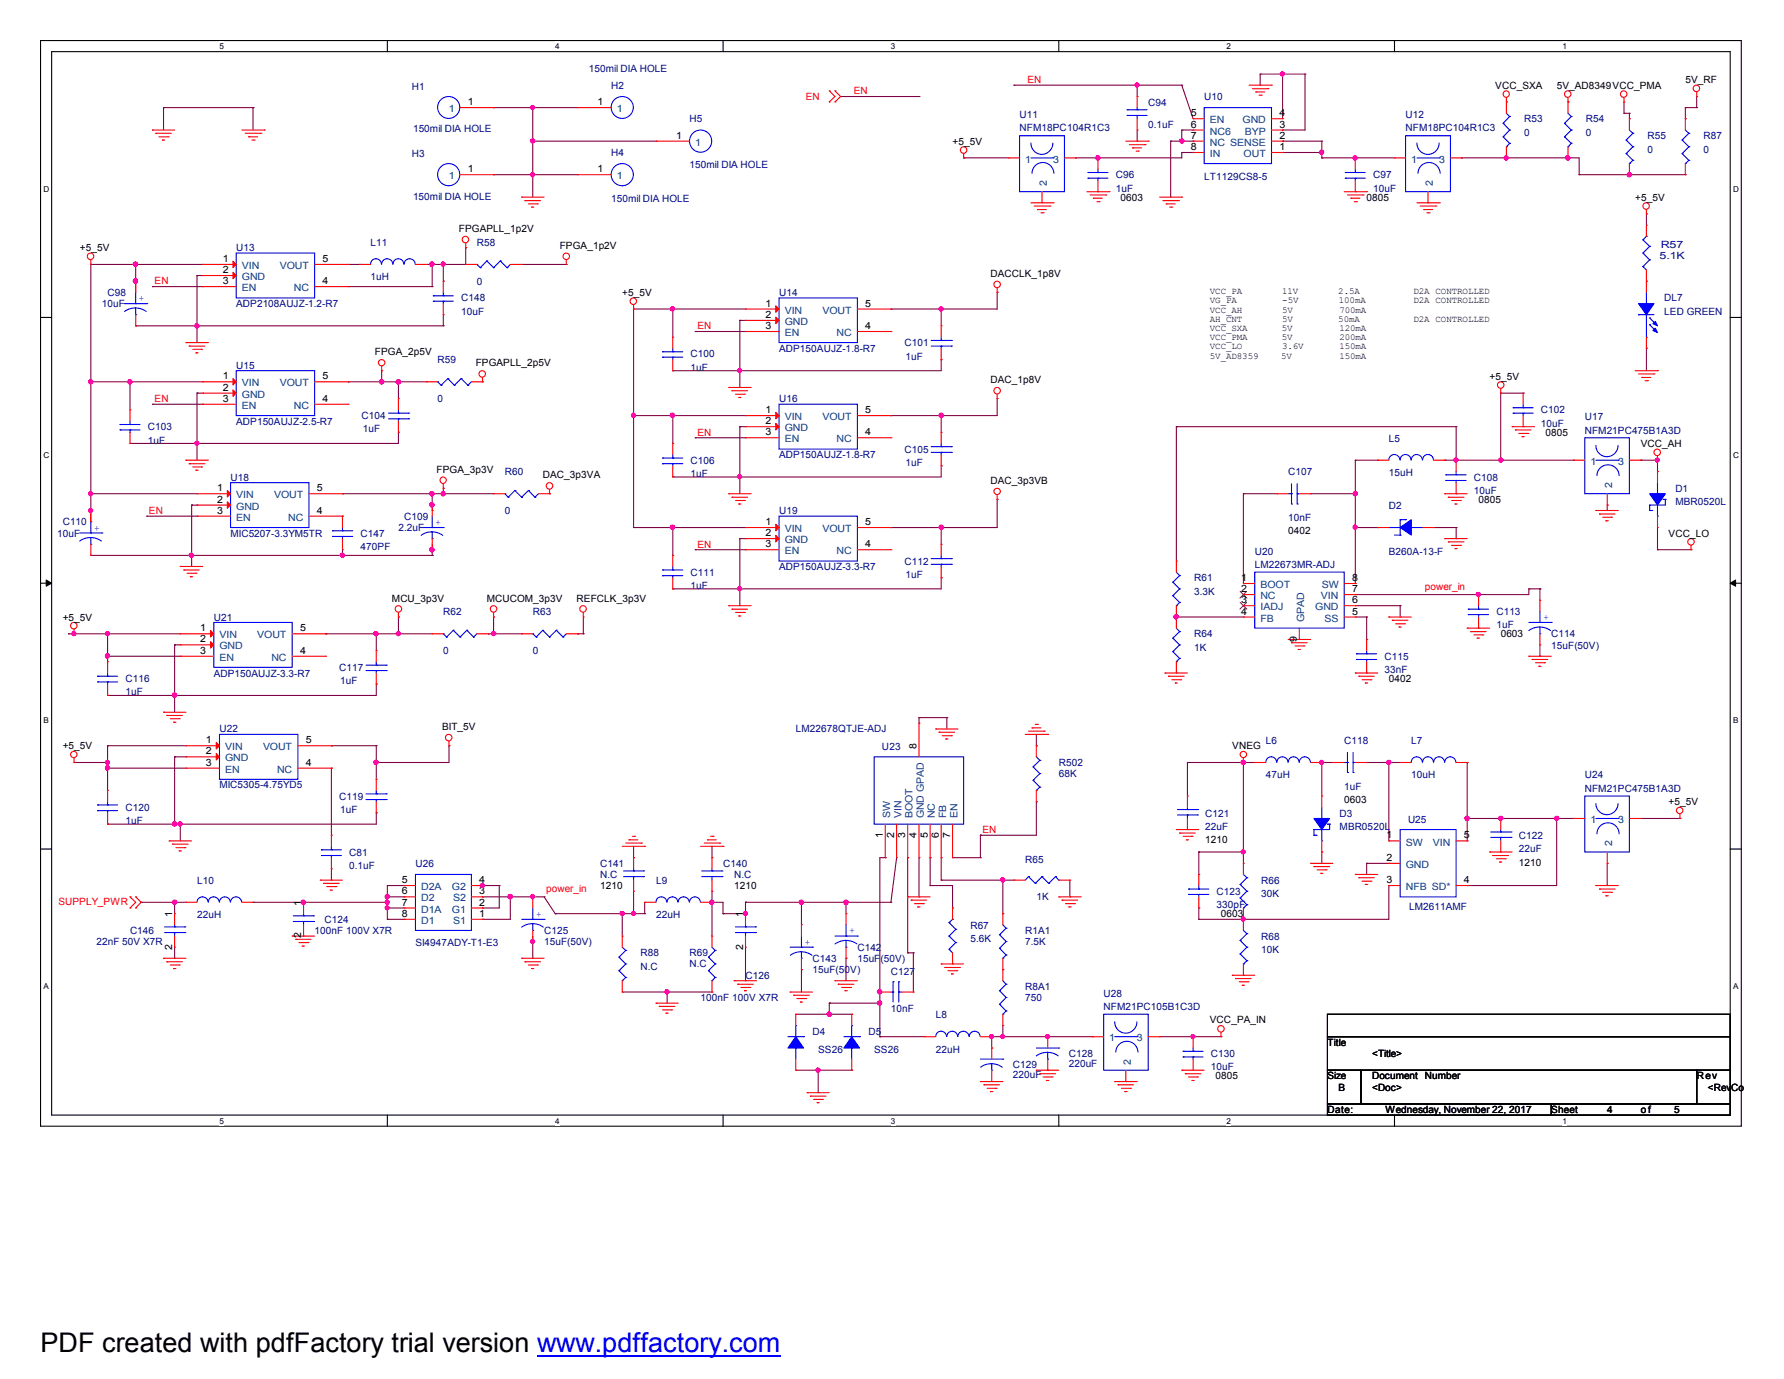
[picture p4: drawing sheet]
<svg xmlns="http://www.w3.org/2000/svg" width="279mm" height="216mm" viewBox="0 0 279 216" stroke-linecap="round" stroke-linejoin="round" font-family="sans-serif">
<defs><g id="words">
<text font-size="4.2" x="6.3" y="211.7">PDF created with pdfFactory trial version www.pdffactory.com</text>
<g font-size="1.6" fill="#000080">
<text x="92.2" y="11.3">150mil DIA HOLE</text>
<text x="64.5" y="14.1">H1</text>
<text x="95.7" y="13.9">H2</text>
<text x="179.8" y="16.6">C94</text>
<text x="188.6" y="15.7">U10</text>
<text x="64.7" y="20.7">150mil DIA HOLE</text>
<text x="108" y="19.2">H5</text>
<text x="159.7" y="18.5">U11</text>
<text x="159.7" y="20.6">NFM18PC104R1C3</text>
<text x="179.8" y="20">0.1uF</text>
<text x="220.1" y="18.5">U12</text>
<text x="220.1" y="20.6">NFM18PC104R1C3</text>
<text x="238.7" y="19.2">R53</text>
<text x="238.7" y="21.3">0</text>
<text x="248.4" y="19.2">R54</text>
<text x="248.4" y="21.3">0</text>
<text x="258" y="21.8">R55</text>
<text x="258" y="23.9">0</text>
<text x="266.8" y="21.8">R87</text>
<text x="266.8" y="23.9">0</text>
<text x="64.5" y="24.6">H3</text>
<text x="95.7" y="24.4">H4</text>
<text x="108" y="26.3">150mil DIA HOLE</text>
<text x="174.8" y="27.9">C96</text>
<text x="188.6" y="28.1">LT1129CS8-5</text>
<text x="215.1" y="27.9">C97</text>
<text x="64.7" y="31.2">150mil DIA HOLE</text>
<text x="95.7" y="31.6">150mil DIA HOLE</text>
<text x="174.8" y="30">1uF</text>
<text x="215.1" y="30">10uF</text>
<text x="37" y="39.3">U13</text>
<text x="58" y="38.4">L11</text>
<text x="74.7" y="38.4">R58</text>
<text x="259.9" y="40.6">5.1K</text>
<text x="260.1" y="38.8">R57</text>
<text x="16.8" y="46.3">C98</text>
<text x="58" y="43.9">1uH</text>
<text x="72.2" y="47.2">C148</text>
<text x="74.7" y="44.6">0</text>
<text x="122" y="46.3">U14</text>
<text x="260.6" y="47.2">DL7</text>
<text x="16" y="48.1">10uF</text>
<text x="37" y="48.1">ADP2108AUJZ-1.2-R7</text>
<text x="72.2" y="49.3">10uF</text>
<text x="260.6" y="49.3">LED GREEN</text>
<text x="37" y="57.7">U15</text>
<text x="68.5" y="56.9">R59</text>
<text x="108.2" y="56">C100</text>
<text x="108.2" y="58.1">1uF</text>
<text x="122" y="55.1">ADP150AUJZ-1.8-R7</text>
<text x="141.6" y="54.2">C101</text>
<text x="141.8" y="56.3">1uF</text>
<text x="56.6" y="65.6">C104</text>
<text x="68.5" y="63">0</text>
<text x="122" y="63">U16</text>
<text x="241.3" y="64.7">C102</text>
<text x="248.2" y="65.8">U17</text>
<text x="23.2" y="67.4">C103</text>
<text x="23.2" y="69.5">1uF</text>
<text x="37" y="66.5">ADP150AUJZ-2.5-R7</text>
<text x="56.8" y="67.7">1uF</text>
<text x="122" y="71.8">ADP150AUJZ-1.8-R7</text>
<text x="141.6" y="70.9">C105</text>
<text x="217.5" y="69.1">L5</text>
<text x="241.3" y="66.8">10uF</text>
<text x="248.2" y="67.9">NFM21PC475B1A3D</text>
<text x="36.1" y="75.3">U18</text>
<text x="79.1" y="74.4">R60</text>
<text x="108.2" y="72.6">C106</text>
<text x="108.2" y="74.7">1uF</text>
<text x="141.8" y="73">1uF</text>
<text x="201.8" y="74.4">C107</text>
<text x="217.5" y="74.5">15uH</text>
<text x="230.8" y="75.3">C108</text>
<text x="230.8" y="77.3">10uF</text>
<text x="262.4" y="77">D1</text>
<text x="9.8" y="82.3">C110</text>
<text x="62.4" y="83.1">2.2uF</text>
<text x="63.3" y="81.4">C109</text>
<text x="79.1" y="80.5">0</text>
<text x="122" y="80.5">U19</text>
<text x="201.8" y="81.6">10nF</text>
<text x="217.5" y="79.6">D2</text>
<text x="262.4" y="79.1">MBR0520L</text>
<text x="9" y="84">10uF</text>
<text x="36.1" y="84">MIC5207-3.3YM5TR</text>
<text x="56.5" y="84">C147</text>
<text x="56.5" y="86.1">470PF</text>
<text x="122" y="89.3">ADP150AUJZ-3.3-R7</text>
<text x="141.6" y="88.4">C112</text>
<text x="196.5" y="86.8">U20</text>
<text x="196.5" y="88.9">LM22673MR-ADJ</text>
<text x="217.5" y="86.8">B260A-13-F</text>
<text x="108.2" y="90.1">C111</text>
<text x="108.2" y="92.2">1uF</text>
<text x="141.8" y="90.5">1uF</text>
<text x="187" y="91">R61</text>
<text x="187" y="93.1">3.3K</text>
<text x="33.5" y="97.2">U21</text>
<text x="69.4" y="96.3">R62</text>
<text x="83.4" y="96.3">R63</text>
<text x="187" y="99.8">R64</text>
<text x="187" y="101.9">1K</text>
<text x="234.4" y="96.3">C113</text>
<text x="234.4" y="98.4">1uF</text>
<text x="243" y="99.8">C114</text>
<text x="243" y="101.6">15uF(50V)</text>
<text x="19.6" y="106.8">C116</text>
<text x="33.5" y="105.9">ADP150AUJZ-3.3-R7</text>
<text x="53.1" y="105">C117</text>
<text x="53.3" y="107.1">1uF</text>
<text x="69.4" y="102.4">0</text>
<text x="83.4" y="102.4">0</text>
<text x="216.8" y="103.3">C115</text>
<text x="216.8" y="105.4">33nF</text>
<text x="19.6" y="108.9">1uF</text>
<text x="34.4" y="114.7">U22</text>
<text x="124.6" y="114.7">LM22678QTJE-ADJ</text>
<text x="138.1" y="117.5">U23</text>
<text x="165.8" y="119.9">R502</text>
<text x="198.2" y="116.4">L6</text>
<text x="210.5" y="116.4">C118</text>
<text x="221" y="116.4">L7</text>
<text x="34.4" y="123.4">MIC5305-4.75YD5</text>
<text x="53.1" y="125.2">C119</text>
<text x="165.8" y="121.7">68K</text>
<text x="198.2" y="121.9">47uH</text>
<text x="210.5" y="123.6">1uF</text>
<text x="221" y="121.9">10uH</text>
<text x="248.2" y="121.9">U24</text>
<text x="248.2" y="124">NFM21PC475B1A3D</text>
<text x="19.6" y="127">C120</text>
<text x="19.6" y="129">1uF</text>
<text x="53.3" y="127.3">1uF</text>
<text x="188.8" y="127.8">C121</text>
<text x="188.8" y="129.9">22uF</text>
<text x="209.8" y="127.8">D3</text>
<text x="209.8" y="129.9">MBR0520L</text>
<text x="220.5" y="128.9">U25</text>
<text x="237.9" y="131.3">C122</text>
<text x="54.7" y="133.9">C81</text>
<text x="54.7" y="136.1">0.1uF</text>
<text x="65.1" y="135.7">U26</text>
<text x="94" y="135.7">C141</text>
<text x="94" y="137.5">N.C</text>
<text x="113.2" y="135.7">C140</text>
<text x="115" y="137.5">N.C</text>
<text x="160.6" y="135.2">R65</text>
<text x="237.9" y="133.4">22uF</text>
<text x="30.9" y="138.3">L10</text>
<text x="30.9" y="143.8">22uH</text>
<text x="102.7" y="138.3">L9</text>
<text x="102.7" y="143.8">22uH</text>
<text x="162.3" y="141">1K</text>
<text x="190.5" y="140.1">C123</text>
<text x="190.5" y="142.2">330pF</text>
<text x="197.5" y="138.3">R66</text>
<text x="197.5" y="140.5">30K</text>
<text x="220.7" y="142.5">LM2611AMF</text>
<text x="15.1" y="148">22nF 50V X7R</text>
<text x="20.4" y="146.2">C146</text>
<text x="49.3" y="146.2">100nF 100V X7R</text>
<text x="50.8" y="144.5">C124</text>
<text x="65.1" y="148.2">SI4947ADY-T1-E3</text>
<text x="85.2" y="146.2">C125</text>
<text x="85.2" y="148">15uF(50V)</text>
<text x="100.3" y="149.7">R88</text>
<text x="108" y="149.7">R69</text>
<text x="134.3" y="148.8">C142</text>
<text x="152" y="145.4">R67</text>
<text x="152" y="147.4">5.6K</text>
<text x="160.6" y="146.2">R1A1</text>
<text x="160.6" y="148">7.5K</text>
<text x="197.5" y="147.1">R68</text>
<text x="197.5" y="149.2">10K</text>
<text x="100.3" y="151.8">N.C</text>
<text x="108" y="151.5">N.C</text>
<text x="116.8" y="153.2">C126</text>
<text x="127.3" y="150.6">C143</text>
<text x="127.3" y="152.4">15uF(50V)</text>
<text x="134.3" y="150.6">15uF</text>
<text x="137.9" y="150.6">(50V)</text>
<text x="139.5" y="152.7">C127</text>
<text x="160.6" y="155">R8A1</text>
<text x="109.7" y="156.8">100nF 100V X7R</text>
<text x="139.5" y="158.5">10nF</text>
<text x="146.6" y="159.4">L8</text>
<text x="160.6" y="156.8">750</text>
<text x="172.8" y="156">U28</text>
<text x="172.8" y="158.2">NFM21PC105B1C3D</text>
<text x="127.3" y="162">D4</text>
<text x="128.1" y="164.8">SS26</text>
<text x="136" y="162">D5</text>
<text x="136.9" y="164.8">SS26</text>
<text x="146.6" y="164.8">22uH</text>
<text x="158.6" y="167.3">C129</text>
<text x="167.4" y="165.5">C128</text>
<text x="167.4" y="167.1">220uF</text>
<text x="189.7" y="165.5">C130</text>
<text x="189.7" y="167.6">10uF</text>
<text x="158.6" y="168.8">220uF</text>
</g>
<g font-size="1.6" fill="#004080">
<text x="70.3" y="17.6">1</text>
<text x="96.6" y="17.6">1</text>
<text x="108.9" y="22.8">1</text>
<text x="189.5" y="22.8">NC SENSE</text>
<text x="189.5" y="21.1">NC6</text>
<text x="189.5" y="19.3">EN</text>
<text x="194.6" y="19.3">GND</text>
<text x="194.9" y="21.1">BYP</text>
<text x="70.3" y="28.1">1</text>
<text x="96.6" y="28.1">1</text>
<text x="160.6" y="25.4">1</text>
<text x="164" y="29.1" transform="rotate(-90 164 29.1)">2</text>
<text x="164.9" y="25.4">3</text>
<text x="189.5" y="24.6">IN</text>
<text x="194.8" y="24.6">OUT</text>
<text x="221" y="25.4">1</text>
<text x="224.4" y="29.1" transform="rotate(-90 224.4 29.1)">2</text>
<text x="225.4" y="25.4">3</text>
<text x="37.9" y="42.1">VIN</text>
<text x="37.9" y="43.9">GND</text>
<text x="37.9" y="45.6">EN</text>
<text x="43.8" y="42.1">VOUT</text>
<text x="46" y="45.6">NC</text>
<text x="122.9" y="49.1">VIN</text>
<text x="122.9" y="50.9">GND</text>
<text x="122.9" y="52.6">EN</text>
<text x="128.8" y="49.1">VOUT</text>
<text x="131" y="52.6">NC</text>
<text x="37.9" y="60.5">VIN</text>
<text x="37.9" y="62.3">GND</text>
<text x="37.9" y="64">EN</text>
<text x="43.8" y="60.5">VOUT</text>
<text x="46" y="64">NC</text>
<text x="122.9" y="65.8">VIN</text>
<text x="128.8" y="65.8">VOUT</text>
<text x="122.9" y="67.5">GND</text>
<text x="122.9" y="69.3">EN</text>
<text x="131" y="69.3">NC</text>
<text x="249.1" y="72.8">1</text>
<text x="252.5" y="76.4" transform="rotate(-90 252.5 76.4)">2</text>
<text x="253.4" y="72.8">3</text>
<text x="37" y="78">VIN</text>
<text x="37" y="79.8">GND</text>
<text x="37" y="81.5">EN</text>
<text x="42.9" y="78">VOUT</text>
<text x="45.1" y="81.5">NC</text>
<text x="122.9" y="83.3">VIN</text>
<text x="128.8" y="83.3">VOUT</text>
<text x="122.9" y="85">GND</text>
<text x="122.9" y="86.8">EN</text>
<text x="131" y="86.8">NC</text>
<text x="197.4" y="92.1">BOOT</text>
<text x="197.4" y="93.8">NC</text>
<text x="197.4" y="95.5">IADJ</text>
<text x="206" y="95.5">GND</text>
<text x="206.9" y="93.8">VIN</text>
<text x="207" y="92.1">SW</text>
<text x="34.4" y="99.9">VIN</text>
<text x="34.4" y="101.7">GND</text>
<text x="40.3" y="99.9">VOUT</text>
<text x="197.4" y="97.3">FB</text>
<text x="204.3" y="97.5" transform="rotate(-90 204.3 97.5)">GPAD</text>
<text x="207.4" y="97.3">SS</text>
<text x="34.4" y="103.5">EN</text>
<text x="42.5" y="103.5">NC</text>
<text x="35.3" y="117.5">VIN</text>
<text x="35.3" y="119.2">GND</text>
<text x="41.2" y="117.5">VOUT</text>
<text x="35.3" y="121">EN</text>
<text x="43.4" y="121">NC</text>
<text x="139.4" y="128.1" transform="rotate(-90 139.4 128.1)">SW</text>
<text x="141.2" y="128.1" transform="rotate(-90 141.2 128.1)">VIN</text>
<text x="142.9" y="128.1" transform="rotate(-90 142.9 128.1)">BOOT</text>
<text x="144.7" y="128.1" transform="rotate(-90 144.7 128.1)">GND GPAD</text>
<text x="146.4" y="128.1" transform="rotate(-90 146.4 128.1)">NC</text>
<text x="148.2" y="128.1" transform="rotate(-90 148.2 128.1)">FB</text>
<text x="149.9" y="128.1" transform="rotate(-90 149.9 128.1)">EN</text>
<text x="249.1" y="128.9">1</text>
<text x="253.4" y="128.9">3</text>
<text x="220.2" y="132.4">SW</text>
<text x="220.2" y="135.9">GND</text>
<text x="224.4" y="132.4">VIN</text>
<text x="252.5" y="132.5" transform="rotate(-90 252.5 132.5)">2</text>
<text x="66" y="139.4">D2A</text>
<text x="66" y="141.1">D2</text>
<text x="66" y="142.9">D1A</text>
<text x="70.8" y="142.9">G1</text>
<text x="70.8" y="139.4">G2</text>
<text x="71" y="141.1">S2</text>
<text x="220.2" y="139.4">NFB SD*</text>
<text x="66" y="144.7">D1</text>
<text x="71" y="144.7">S1</text>
<text x="173.7" y="163">1</text>
<text x="177.1" y="166.7" transform="rotate(-90 177.1 166.7)">2</text>
<text x="178.1" y="163">3</text>
</g>
<g font-size="1.6">
<text x="73.3" y="16.5">1</text>
<text x="93.6" y="16.5">1</text>
<text x="234.2" y="13.9">VCC_SXA</text>
<text x="243.8" y="13.9">5V_AD8349VCC_PMA</text>
<text x="263.9" y="13">5V_RF</text>
<text x="105.9" y="21.7">1</text>
<text x="149.2" y="22.7">+5_5V</text>
<text x="186.5" y="23.5">8</text>
<text x="186.5" y="21.7">7</text>
<text x="186.5" y="20">6</text>
<text x="186.5" y="18.2">5</text>
<text x="200.4" y="23.5">1</text>
<text x="200.4" y="21.7">2</text>
<text x="200.4" y="20">3</text>
<text x="200.4" y="18.2">4</text>
<text x="73.3" y="27">1</text>
<text x="93.6" y="27">1</text>
<text x="175.5" y="31.5">0603</text>
<text x="214" y="31.5">0805</text>
<text x="256.1" y="31.5">+5_5V</text>
<text x="12.5" y="39.3">+5_5V</text>
<text x="34.9" y="41">1</text>
<text x="50.5" y="41">5</text>
<text x="71.9" y="36.3">FPGAPLL_1p2V</text>
<text x="87.7" y="39">FPGA_1p2V</text>
<text x="34.9" y="42.8">2</text>
<text x="34.9" y="44.5">3</text>
<text x="50.5" y="44.5">4</text>
<text x="97.5" y="46.3">+5_5V</text>
<text x="155.1" y="43.3">DACCLK_1p8V</text>
<text x="119.9" y="48">1</text>
<text x="119.9" y="49.8">2</text>
<text x="119.9" y="51.5">3</text>
<text x="135.5" y="51.5">4</text>
<text x="135.5" y="48">5</text>
<text x="34.9" y="59.4">1</text>
<text x="50.5" y="59.4">5</text>
<text x="58.7" y="55.6">FPGA_2p5V</text>
<text x="74.5" y="57.4">FPGAPLL_2p5V</text>
<text x="155.1" y="60">DAC_1p8V</text>
<text x="233.3" y="59.5">+5_5V</text>
<text x="34.9" y="61.2">2</text>
<text x="34.9" y="62.9">3</text>
<text x="50.5" y="62.9">4</text>
<text x="119.9" y="64.7">1</text>
<text x="135.5" y="64.7">5</text>
<text x="119.9" y="66.4">2</text>
<text x="119.9" y="68.2">3</text>
<text x="135.5" y="68.2">4</text>
<text x="242.1" y="68.2">0805</text>
<text x="257" y="70">VCC_AH</text>
<text x="34" y="76.9">1</text>
<text x="49.6" y="76.9">5</text>
<text x="68.4" y="74">FPGA_3p3V</text>
<text x="85" y="74.9">DAC_3p3VA</text>
<text x="155.1" y="75.8">DAC_3p3VB</text>
<text x="34" y="78.7">2</text>
<text x="34" y="80.4">3</text>
<text x="49.6" y="80.4">4</text>
<text x="119.9" y="82.2">1</text>
<text x="119.9" y="83.9">2</text>
<text x="135.5" y="82.2">5</text>
<text x="201.8" y="83.7">0402</text>
<text x="231.6" y="78.7">0805</text>
<text x="119.9" y="85.7">3</text>
<text x="135.5" y="85.7">4</text>
<text x="261.3" y="84">VCC_LO</text>
<text x="61.4" y="94.2">MCU_3p3V</text>
<text x="76.2" y="94.2">MCUCOM_3p3V</text>
<text x="90.3" y="94.2">REFCLK_3p3V</text>
<text x="194.4" y="91">1</text>
<text x="194.4" y="92.7">2</text>
<text x="194.4" y="94.4">3</text>
<text x="211.8" y="94.4">6</text>
<text x="211.8" y="92.7">7</text>
<text x="211.8" y="91">8</text>
<text x="9.8" y="97.2">+5_5V</text>
<text x="31.4" y="98.8">1</text>
<text x="31.4" y="100.6">2</text>
<text x="47" y="98.8">5</text>
<text x="194.4" y="96.2">4</text>
<text x="203.1" y="100.5" transform="rotate(-90 203.1 100.5)">9</text>
<text x="211.8" y="96.2">5</text>
<text x="235" y="99.8">0603</text>
<text x="31.4" y="102.4">3</text>
<text x="47" y="102.4">4</text>
<text x="217.5" y="106.8">0402</text>
<text x="9.8" y="117.3">+5_5V</text>
<text x="32.3" y="116.4">1</text>
<text x="32.3" y="118.1">2</text>
<text x="32.3" y="119.9">3</text>
<text x="47.9" y="119.9">4</text>
<text x="47.9" y="116.4">5</text>
<text x="69.3" y="114.3">BIT_5V</text>
<text x="143.6" y="117.3" transform="rotate(-90 143.6 117.3)">8</text>
<text x="193" y="117.3">VNEG</text>
<text x="210.5" y="125.7">0603</text>
<text x="138.3" y="131.1" transform="rotate(-90 138.3 131.1)">1</text>
<text x="140" y="131.1" transform="rotate(-90 140 131.1)">2</text>
<text x="141.8" y="131.1" transform="rotate(-90 141.8 131.1)">3</text>
<text x="143.6" y="131.1" transform="rotate(-90 143.6 131.1)">4</text>
<text x="145.3" y="131.1" transform="rotate(-90 145.3 131.1)">5</text>
<text x="147" y="131.1" transform="rotate(-90 147 131.1)">6</text>
<text x="148.8" y="131.1" transform="rotate(-90 148.8 131.1)">7</text>
<text x="217.2" y="131.3">1</text>
<text x="229.3" y="131.3">5</text>
<text x="261.3" y="126.1">+5_5V</text>
<text x="188.8" y="132">1210</text>
<text x="217.2" y="134.8">2</text>
<text x="237.9" y="135.6">1210</text>
<text x="27" y="143.6" transform="rotate(-90 27 143.6)">1</text>
<text x="47.2" y="141.8" transform="rotate(-90 47.2 141.8)">1</text>
<text x="62.9" y="138.3">5</text>
<text x="62.9" y="140">6</text>
<text x="62.9" y="141.8">7</text>
<text x="62.9" y="143.6">8</text>
<text x="75.1" y="143.6">1</text>
<text x="75.1" y="141.8">2</text>
<text x="75.1" y="140">3</text>
<text x="75.1" y="138.3">4</text>
<text x="94" y="139.2">1210</text>
<text x="115" y="139.2">1210</text>
<text x="116.4" y="143.6" transform="rotate(-90 116.4 143.6)">1</text>
<text x="191.2" y="143.6">0603</text>
<text x="217.2" y="138.3">3</text>
<text x="229.3" y="138.3">4</text>
<text x="27" y="148.7" transform="rotate(-90 27 148.7)">2</text>
<text x="47.2" y="146.9" transform="rotate(-90 47.2 146.9)">2</text>
<text x="116.4" y="148.7" transform="rotate(-90 116.4 148.7)">2</text>
<text x="189.5" y="160.2">VCC_PA_IN</text>
<text x="207.9" y="163.7">Title</text>
<text x="214.9" y="165.5">&lt;Title&gt;</text>
<text x="190.4" y="169">0805</text>
<text x="207.9" y="169">Size</text>
<text x="209.6" y="170.8">B</text>
<text x="214.9" y="169">Document Number</text>
<text x="214.9" y="170.8">&lt;Doc&gt;</text>
<text x="265.7" y="169">Rev</text>
<text x="267.5" y="170.8">&lt;Rev</text>
<text x="271.1" y="170.8">Code&gt;</text>
<text x="207.9" y="174.3">Date:</text>
<text x="217" y="174.3">Wednesday, November 22, 2017</text>
<text x="243" y="174.3">Sheet</text>
<text x="251.7" y="174.3">4</text>
<text x="257" y="174.3">o f</text>
<text x="262.2" y="174.3">5</text>
</g>
<g font-size="1.6" fill="#f00">
<text x="126.2" y="15.7">EN</text>
<text x="133.7" y="14.8">EN</text>
<text x="160.9" y="13">EN</text>
<text x="24.2" y="44.5">EN</text>
<text x="109.2" y="51.6">EN</text>
<text x="24.2" y="62.9">EN</text>
<text x="109.2" y="68.2">EN</text>
<text x="23.3" y="80.5">EN</text>
<text x="109.2" y="85.7">EN</text>
<text x="223.1" y="92.3">power_in</text>
<text x="153.9" y="130.4">EN</text>
<text x="9.1" y="141.7">SUPPLY_PWR</text>
<text x="85.6" y="139.7">power_in</text>
</g>
<g font-size="1.4" fill="#00f">
<text x="21.8" y="47.1">+</text>
<text x="14.7" y="83.1">+</text>
<text x="68.2" y="82.2">+</text>
<text x="241.7" y="97.1">+</text>
<text x="84" y="143.5">+</text>
<text x="126" y="147.9">+</text>
<text x="133.1" y="146.1">+</text>
</g>
<g font-size="1.4">
<text x="189.5" y="46.1">VCC_PA</text>
<text x="189.5" y="47.5">VG_PA</text>
<text x="200.8" y="46.1">11V</text>
<text x="200.8" y="47.5">-5V</text>
<text x="209.6" y="46.1">2.5A</text>
<text x="209.7" y="47.5">100mA</text>
<text x="221.4" y="47.5">D2A CONTROLLED</text>
<text x="221.4" y="46.1">D2A CONTROLLED</text>
<text x="189.5" y="48.9">VCC_AH</text>
<text x="189.5" y="50.4">AH_CNT</text>
<text x="189.5" y="51.8">VCC_SXA</text>
<text x="189.5" y="53.3">VCC_PMA</text>
<text x="200.7" y="51.8">5V</text>
<text x="200.7" y="53.3">5V</text>
<text x="200.8" y="48.9">5V</text>
<text x="200.8" y="50.4">5V</text>
<text x="209.6" y="50.4">50mA</text>
<text x="209.8" y="51.8">120mA</text>
<text x="209.8" y="53.3">200mA</text>
<text x="209.8" y="48.9">700mA</text>
<text x="221.4" y="50.4">D2A CONTROLLED</text>
<text x="189.5" y="54.7">VCC_LO</text>
<text x="189.5" y="56.1">5V_AD8359</text>
<text x="200.7" y="56.1">5V</text>
<text x="200.8" y="54.7">3.6V</text>
<text x="209.8" y="56.1">150mA</text>
<text x="209.8" y="54.7">150mA</text>
</g>
<g font-size="1.3">
<text x="34.4" y="7.7">5</text>
<text x="87" y="7.7">4</text>
<text x="139.5" y="7.7">3</text>
<text x="192.1" y="7.7">2</text>
<text x="244.7" y="7.7">1</text>
<text x="6.8" y="30">D</text>
<text x="271.4" y="30">D</text>
<text x="6.8" y="71.6">C</text>
<text x="271.4" y="71.6">C</text>
<text x="6.8" y="113.2">B</text>
<text x="271.4" y="113.2">B</text>
<text x="6.8" y="154.9">A</text>
<text x="271.4" y="154.9">A</text>
<text x="34.4" y="175.9">5</text>
<text x="87" y="175.9">4</text>
<text x="139.5" y="175.9">3</text>
<text x="192.1" y="175.9">2</text>
<text x="244.7" y="175.9">1</text>
</g>
</g></defs>
<path d="M6.3 6.3h266.4v170h-266.4zM8.1 8.1h262.9v166.5h-262.9z" fill="none" stroke="#000" stroke-width=".17"/>
<g fill="#fff">
<path d="M34.4 6.5h.7v1.5h-.7z"/>
<path d="M34.4 174.8h.7v1.4h-.7z"/>
</g>
<path d="M60.7 6.3v1.8M60.7 174.6v1.7" fill="none" stroke="#000" stroke-width=".17"/>
<g fill="#fff">
<path d="M87 6.5h.6v1.5h-.6z"/>
<path d="M87 174.8h.6v1.4h-.6z"/>
</g>
<path d="M113.2 6.3v1.8M113.2 174.6v1.7" fill="none" stroke="#000" stroke-width=".17"/>
<g fill="#fff">
<path d="M139.5 6.5h.7v1.5h-.7z"/>
<path d="M139.5 174.8h.7v1.4h-.7z"/>
</g>
<path d="M165.8 6.3v1.8M165.8 174.6v1.7" fill="none" stroke="#000" stroke-width=".17"/>
<g fill="#fff">
<path d="M192.1 6.5h.7v1.5h-.7z"/>
<path d="M192.1 174.8h.7v1.4h-.7z"/>
</g>
<path d="M218.4 6.3v1.8M218.4 174.6v1.7" fill="none" stroke="#000" stroke-width=".17"/>
<g fill="#fff">
<path d="M244.7 6.5h.7v1.5h-.7z"/>
<path d="M244.7 174.8h.7v1.4h-.7z"/>
<path d="M6.8 28.8h.9v1.5h-.9z"/>
<path d="M271.4 28.8h.9v1.5h-.9z"/>
<path d="M6.8 70.4h.9v1.5h-.9z"/>
<path d="M271.4 70.4h.9v1.5h-.9z"/>
</g>
<path d="M6.3 49.7h1.8M271 49.7h1.7" fill="none" stroke="#000" stroke-width=".17"/>
<g fill="#fff">
<path d="M6.8 112.1h.8v1.4h-.8z"/>
<path d="M271.4 112.1h.8v1.4h-.8z"/>
</g>
<path d="M6.3 91.3h1.8M271 91.3h1.7" fill="none" stroke="#000" stroke-width=".17"/>
<g fill="#000" stroke="#000" stroke-width=".16">
<path d="M7.2 90.8l.9 .5-.9 .5z" fill-rule="evenodd"/>
<path d="M271 91.3l.8-.5v1z" fill-rule="evenodd"/>
</g>
<g fill="#fff">
<path d="M6.8 153.7h.8v1.5h-.8z"/>
<path d="M271.4 153.7h.8v1.5h-.8z"/>
</g>
<path d="M6.3 132.9h1.8M271 132.9h1.7M207.9 158.8h63.1v3.5h-63.1zM207.9 162.3h63.1v5.3h-63.1zM207.9 167.6h5.2v5.2h-5.2zM207.9 172.8h35.1v1.8h-35.1zM213.1 167.6h52.6v5.2h-52.6zM243 172.8h28v1.8h-28zM265.7 167.6h5.3v5.2h-5.3z" fill="none" stroke="#000" stroke-width=".17"/>
<g fill="none" stroke="#800040" stroke-width=".17">
<path d="M25.6 16.8h.1M25.6 16.8h14M25.6 16.8v3.6M39.6 16.8h.1M39.6 16.8v3.6M77.3 16.8h.1M77.3 16.8h13.2M83.4 16.8h.1M83.4 16.8v14.1M131.7 15.1h12.2M143.9 15.1h.1M158.8 13.3h.1"/>
<path d="M158.8 13.3h26.3M178.1 13.3h.1M178.1 13.3v1.8M185.1 13.3h.1M185.1 13.3l1.8 5.3M197.4 11.6h.1M197.4 13.3h.1M197.4 11.6h7M197.4 11.6v1.7M200.9 11.6h.1M200.9 11.6v7M204.4 11.6h.1"/>
<path d="M204.4 11.6v8.8h-3.5M254.3 17.7h.1M254.3 16v1.7M254.3 17.7h.9M255.2 17.7h.1M255.2 18.6h.1M255.2 17.7v.9M263.9 16.8h.1M263.9 18.6h.1M263.9 16.8h1.8M263.9 16.8v1.8M265.7 16.8h.1"/>
<path d="M265.7 15.1v1.7M72.9 38.8h.1M72.9 38.8v2.6h-6.1M77.3 27.3h.1M77.3 27.3h13.2M83.4 27.3h.1M83.4 22.1h.1M83.4 22.1h19.3M150.9 24.7h.1M150.9 24.7h7M168.4 24.7h.1M172 24.7h.1"/>
<path d="M178.1 22.1h.1M178.1 20.4v1.7M183.3 22.1h.1M183.3 30.9h.1M183.3 22.1h3.6M183.3 22.1v8.8M185.1 23.9h.1M185.1 20.4h.1M185.1 22.1h.1M185.1 23.9v.8h-16.7M185.1 23.9h1.8M185.1 20.4h1.8"/>
<path d="M185.1 20.4v1.7M186.9 23.9h.1M186.9 22.1h.1M200.9 23.9h.1M200.9 22.1h.1M200.9 20.4h.1M200.9 23.9h6.1M200.9 22.1h6.1M207 23.9h.1M207 24.7h.1M207 22.1h.1M207 22.1v2.6"/>
<path d="M207 24.7h11.4M212.3 24.7h.1M228.9 24.7h.1M228.9 24.7h18.4v2.6M235.9 24.7h.1M245.6 24.7h.1M247.3 27.3h.1M247.3 27.3h16.6M255.2 27.3h.1M257.9 33.5h.1M257.9 33.5v1.8M263.9 27.3h.1"/>
<path d="M14.2 59.8h.1M14.2 41.4h.1M14.2 59.8h17.5M14.2 41.4v40.3M14.2 41.4h17.5M20.4 59.8h.1M20.4 59.8v4.4M21.3 41.4h.1M21.3 51h.1M21.3 44h.1M21.3 41.4v4.4M21.3 51h48.1"/>
<path d="M23.9 44.9h.1M23.9 44.9h7.8M30.9 43.1h.1M30.9 51h.1M30.9 43.1v10.5M30.9 43.1h.8M54.5 59.8h.1M54.5 59.8h12.3M54.5 41.4h1.8M54.5 44.9h13.2M56.3 41.4h.1M59.8 58h.1"/>
<path d="M59.8 59.8h.1M59.8 58v1.8M62.4 59.8h.1M62.4 59.8v2.6M67.7 41.4h.1M67.7 44.9h.1M67.7 41.4v3.5M69.4 44h.1M69.4 51h.1M69.4 41.4h.1M69.4 41.4v2.6M69.4 49.3v1.7"/>
<path d="M81.7 41.4h7M88.7 41.4h.1M99.2 48.4h.1M99.2 48.4v34.2M99.2 48.4h17.6M105.4 48.4h.1M105.4 58h.1M105.4 48.4v4.4M108.9 51.9h.1M108.9 51.9h7.9M115.9 50.2h.1M115.9 58h.1"/>
<path d="M115.9 50.2v10.5M115.9 50.2h.9M139.5 48.4h.1M147.4 48.4h.1M147.4 56.3h.1M147.4 48.4v2.6M147.4 56.3v1.7h-42M156.2 45.8h.1M156.2 45.8v2.6h-16.7M257.9 54.5h.1M257.9 54.5v3.5M14.2 77.3h.1"/>
<path d="M14.2 79.9h.1M14.2 77.3h16.7M20.4 69.4h.1M23.9 63.3h.1M23.9 63.3h7.8M30 79.1h.1M30 79.1h.9M30 79.1v9.6M30.9 61.6h.1M30.9 69.4h.1M30.9 61.6h.8M30.9 61.6v10.5"/>
<path d="M53.6 77.3h.1M53.6 77.3h23.7M62.4 67.7h.1M62.4 67.7v1.7h-42M67.7 79.1h.1M67.7 77.3h.1M67.7 79.9h.1M67.7 77.3v2.6M69.4 77.3h.1M69.4 76.5h.1M69.4 76.5v.8M99.2 65.1h.1"/>
<path d="M99.2 65.1h17.6M105.4 65.1h.1M105.4 74.7h.1M105.4 65.1v4.3M108.9 68.5h.1M108.9 68.5h7.9M115.9 66.8h.1M115.9 74.7h.1M115.9 66.8h.9M115.9 66.8v10.5M139.5 65.1h.1M147.4 65.1h.1"/>
<path d="M147.4 72.9h.1M147.4 65.1v2.6M147.4 72.9v1.8h-42M156.2 62.4h.1M156.2 78.2h.1M156.2 62.4v2.7h-16.7M156.2 78.2v4.4h-16.7M184.2 66.8h.1M184.2 66.8h43.8M184.2 66.8v21M194.7 77.3h.1M194.7 77.3h5.3"/>
<path d="M194.7 77.3v14.1M205.3 77.3h7M212.3 72.1h.1M212.3 77.3h.1M212.3 72.1v19.3M212.3 72.1h3.5M215.8 72.1h.1M226.3 72.1h.1M226.3 72.1h20.1M228 66.8h.1M228 72.1h.1M228 66.8v5.3"/>
<path d="M235 61.6h.1M235 61.6h3.5M235 61.6v10.5M238.5 61.6h.1M246.4 72.1h.1M251.7 79.1h.1M251.7 79.1v.8M257 72.1h.1M257 72.1h2.6v1.7M259.6 73.8h.1M10.7 99.2h.1M10.7 99.2h17.5"/>
<path d="M11.6 99.2h.1M14.2 87h.1M14.2 81.7h.1M14.2 87h53.5M16.8 99.2h.1M16.8 99.2v4.4M23 80.8h.1M23 80.8h7.9M30 87h.1M51 99.2h.1M51 99.2h16.7M53.6 87h.1"/>
<path d="M53.6 86.1v.9M58.9 99.2h.1M58.9 99.2v2.7M62.4 96.6h.1M62.4 99.2h.1M62.4 96.6v2.6M67.7 86.1h.1M67.7 87h.1M67.7 85.2v1.8M76.5 99.2h.1M76.5 99.2h5.2M77.3 99.2h.1"/>
<path d="M77.3 96.6h.1M77.3 96.6v2.6M90.5 99.2h.1M90.5 99.2h.9M91.4 99.2h.1M91.4 96.6v2.6M99.2 82.6h.1M99.2 82.6h17.6M105.4 82.6h.1M105.4 92.2h.1M105.4 82.6v4.4M108.9 86.1h.1"/>
<path d="M108.9 86.1h7.9M115.9 84.3h.1M115.9 92.2h.1M115.9 84.3v10.5M115.9 84.3h.9M139.5 82.6h.1M147.4 90.5h.1M147.4 82.6h.1M147.4 82.6v2.6M147.4 90.5v1.7h-42M184.2 96.6h.1M184.2 96.6h10.5"/>
<path d="M194.7 91.4h.1M212.3 93.1h.1M212.3 82.6h.1M212.3 91.4h.1M212.3 82.6h3.5M212.3 96.6h1.7M212.3 94.8h7M214 96.6h.1M214 96.6v3.5M215.8 82.6h.1M219.3 94.8h.1M219.3 96.6h.1"/>
<path d="M219.3 94.8v1.8M224.5 82.6h3.5M228 82.6h.1M228 84.3h.1M228 82.6v1.7M231.6 93.1h.1M239.4 92.2h.1M239.4 92.2h1.8M239.4 92.2v.9h-27.1M241.2 92.2h.1M241.2 92.2v1.8M259.6 86.1h.1"/>
<path d="M259.6 86.1h5.2M259.6 82.6v3.5M264.8 86.1h.1M11.6 119.4h.1M11.6 119.4h5.2M16.8 102.7h.1M16.8 108.9h.1M16.8 116.8h.1M16.8 119.4h.1M16.8 116.8v6.9M16.8 102.7h11.4M16.8 116.8h12.3"/>
<path d="M27.3 101h.1M27.3 108.9h.1M27.3 118.5h.1M27.3 101h.9M27.3 101v10.5M27.3 118.5v10.5M27.3 118.5h1.8M51.9 116.8h.1M51.9 116.8h7M58.9 107.1h.1M58.9 119.4h.1M58.9 116.8h.1"/>
<path d="M58.9 107.1v1.8h-42.1M58.9 116.8v5.2M70.3 116.8h.1M70.3 116.8v2.6h-11.4M143.9 112.4h.1M143.9 112.4v.8M143.9 112.4h4.4M148.3 112.4h.1M148.3 112.4v1.7M162.3 116.8h.1M162.3 115v1.8M186 119.4h.1"/>
<path d="M186 119.4h10.5M186 119.4v5.2M194.7 119.4h.1M194.7 119.4v15.8M207 119.4h.1M207 119.4h1.7M207 119.4v5.2M214 119.4h.1M214 100.1h.1M214 119.4h5.3M217.5 119.4h.1M217.5 119.4v12.3"/>
<path d="M229.8 119.4h.1M229.8 119.4v12.3M241.2 102.7h.1M241.2 101v1.7M16.8 120.3h.1M16.8 129h.1M16.8 120.3h12.3M27.3 129h.1M28.2 129h.1M28.2 129v2.7M51.9 120.3h.1M51.9 137.8h.1"/>
<path d="M51.9 120.3v10.5M51.9 136v1.8M58.9 127.3h.1M58.9 127.3v1.7h-42.1M60.7 138.6h.1M60.7 138.6h2.6M60.7 138.6v5.3M74.7 138.6h.1M74.7 138.6h3.5M75.6 138.6h.1M78.2 138.6h.1M78.2 138.6v3.6h-2.6"/>
<path d="M99.2 134.3h.1M99.2 132.5v1.8M99.2 139.5v3.5M111.5 134.3h.1M111.5 132.5v1.8M111.5 139.5v7.1M138.6 134.3h.1M138.6 134.3h-.8v28M140.4 134.3l-.9 7M142.2 134.3h.1M142.2 134.3v14.9M143.9 134.3v6.1"/>
<path d="M145.7 134.3h.1M145.7 138.6h.1M145.7 138.6h3.5v3.6M145.7 134.3v4.3M147.4 134.3h.1M147.4 137.8h.1M147.4 134.3v3.5M147.4 137.8h11.4M149.2 134.3h4.3M153.5 130.8h.1M153.5 134.3h.1M153.5 130.8v3.5"/>
<path d="M157.1 137.8h.1M157.1 137.8v5.2M162.3 125.5h.1M162.3 125.5v5.3h-8.8M167.6 137.8v2.6M187.7 133.4h.1M187.7 133.4h7M187.7 133.4v3.5M194.7 133.4h.1M207 133.4h.1M207 133.4v1.8M214 135.2h.1"/>
<path d="M214 135.2h3.5M214 135.2v1.7M217.5 138.6h.1M217.5 138.6v5.3h-29.8M229.8 128.1h.1M229.8 138.6h.1M229.8 128.1h16.6M235 128.1h.1M243.8 128.1h.1M243.8 128.1v10.5h-14M251.7 135.2h.1M251.7 135.2v3.4"/>
<path d="M257 128.1h6.1M263.1 128.1h.1M22.1 141.3h.1M22.1 141.3h7M27.3 141.3h.1M27.3 150h.1M27.3 141.3v1.7M27.3 148.3v1.7M39.6 141.3h.1M39.6 141.3h21.1M47.5 141.3h.1M60.7 143.9h.1"/>
<path d="M60.7 142.2h.1M60.7 140.4h.1M60.7 141.3h.1M60.7 140.4h2.6M60.7 143.9h2.6M60.7 142.2h2.6M75.6 140.4h.1M75.6 143.9h.1M75.6 142.2h.1M75.6 140.4h9.6M79.9 140.4h.1M79.9 140.4v3.5h-4.3"/>
<path d="M83.4 147.4h.1M83.4 150h.1M83.4 146.6v3.4M85.2 140.4h.1M85.2 140.4l1.8 2.6M87 143h.1M87 143h14M97.5 143h.1M97.5 143v3.6M97.5 155.3h14M99.2 143h.1M101 143h.1"/>
<path d="M101 141.3v1.7M104.5 155.3h.1M104.5 155.3v1.8M111.5 141.3h.1M111.5 155.3h.1M111.5 141.3h1.7v1.7M113.2 143h.1M116.8 141.3h.1M116.8 153.5h.1M116.8 141.3h22.7M116.8 141.3v1.7h-3.6M116.8 148.3v5.2"/>
<path d="M124.6 158.8h8.8M125.5 151.8h.1M125.5 141.3h.1M125.5 141.3v3.5M125.5 151.8v3.5M129.9 157.1h.1M129.9 158.8h.1M129.9 157.1v1.7M129.9 157.1h7.9M132.5 141.3h.1M132.5 150h.1M132.5 141.3v1.7"/>
<path d="M132.5 150v3.5M133.4 158.8h.1M137.8 155.3h.1M137.8 157.1h.1M139.5 141.3h.1M142.2 149.2h.1M142.2 149.2h.8M143 149.2h.1M143 149.2v6.1M143.9 140.4h.1M149.2 142.2h.1M157.1 143h.1"/>
<path d="M167.6 140.4h.1M187.7 142.2h.1M187.7 143.9h.1M187.7 142.2v1.7M194.7 143.9h.1M124.6 167.6h8.8M128.1 167.6h.1M128.1 171.1h.1M128.1 167.6v3.5M133.4 167.6h.1M137.8 162.3h.1M137.8 162.3h7"/>
<path d="M155.3 164.1h.1M155.3 162.3h.1M155.3 162.3h15.8M155.3 162.3v1.8M157.1 162.3h.1M157.1 160.6v1.7M164.1 162.3h.1M171.1 162.3h.1M181.6 162.3h9.6M186.9 162.3h.1M191.2 162.3h.1"/>
</g>
<g fill="#f0f" stroke="#f0f" stroke-width=".17">
<circle cx="20.3" cy="59.8" r=".33"/>
<circle cx="30.8" cy="69.4" r=".32"/>
<circle cx="30" cy="86.9" r=".33"/>
<circle cx="53.6" cy="86.9" r=".33"/>
<circle cx="67.6" cy="86.1" r=".34"/>
<circle cx="69.4" cy="77.3" r=".33"/>
<circle cx="14.2" cy="77.3" r=".33"/>
<circle cx="105.3" cy="65" r=".34"/>
<circle cx="115.8" cy="74.6" r=".32"/>
<circle cx="105.3" cy="82.5" r=".34"/>
<circle cx="115.8" cy="92.2" r=".32"/>
<circle cx="147.4" cy="65" r=".34"/>
<circle cx="16.8" cy="99.2" r=".32"/>
<circle cx="16.8" cy="102.7" r=".33"/>
<circle cx="58.9" cy="99.2" r=".33"/>
<circle cx="27.3" cy="108.8" r=".34"/>
<circle cx="62.4" cy="99.2" r=".33"/>
<circle cx="147.4" cy="82.5" r=".34"/>
<circle cx="67.6" cy="77.3" r=".34"/>
<circle cx="21.2" cy="41.4" r=".34"/>
<circle cx="30.8" cy="51" r=".33"/>
<circle cx="14.2" cy="59.8" r=".33"/>
<circle cx="105.3" cy="48.4" r=".33"/>
<circle cx="115.8" cy="58" r=".32"/>
<circle cx="147.4" cy="48.4" r=".33"/>
<circle cx="99.2" cy="65" r=".33"/>
<circle cx="83.4" cy="16.8" r=".32"/>
<circle cx="83.4" cy="27.3" r=".33"/>
<circle cx="83.4" cy="22.1" r=".32"/>
<circle cx="16.8" cy="120.2" r=".33"/>
<circle cx="58.9" cy="119.4" r=".33"/>
<circle cx="27.3" cy="129" r=".34"/>
<circle cx="62.4" cy="59.8" r=".34"/>
<circle cx="59.8" cy="59.8" r=".34"/>
<circle cx="77.3" cy="99.2" r=".33"/>
<circle cx="79.9" cy="140.4" r=".34"/>
<circle cx="75.5" cy="138.6" r=".33"/>
<circle cx="60.6" cy="142.1" r=".32"/>
<circle cx="60.6" cy="141.3" r=".33"/>
<circle cx="47.5" cy="141.3" r=".34"/>
<circle cx="60.6" cy="140.4" r=".33"/>
<circle cx="83.4" cy="140.4" r=".33"/>
<circle cx="137.7" cy="155.3" r=".34"/>
<circle cx="129.9" cy="158.8" r=".34"/>
<circle cx="128.1" cy="167.6" r=".33"/>
<circle cx="137.8" cy="157" r=".33"/>
<circle cx="157" cy="162.3" r=".32"/>
<circle cx="155.3" cy="162.3" r=".33"/>
<circle cx="164" cy="162.3" r=".33"/>
<circle cx="157" cy="137.7" r=".33"/>
<circle cx="186.8" cy="162.3" r=".32"/>
<circle cx="194.7" cy="133.4" r=".32"/>
<circle cx="229.8" cy="128.1" r=".32"/>
<circle cx="194.7" cy="143.9" r=".33"/>
<circle cx="207" cy="119.4" r=".32"/>
<circle cx="217.5" cy="119.4" r=".33"/>
<circle cx="194.7" cy="119.4" r=".32"/>
<circle cx="231.5" cy="93.1" r=".33"/>
<circle cx="184.2" cy="96.6" r=".34"/>
<circle cx="228" cy="72" r=".33"/>
<circle cx="235" cy="72" r=".33"/>
<circle cx="212.2" cy="77.3" r=".33"/>
<circle cx="212.2" cy="82.5" r=".33"/>
<circle cx="243.8" cy="128.1" r=".33"/>
<circle cx="235" cy="128.1" r=".33"/>
<circle cx="259.6" cy="72" r=".32"/>
<circle cx="171.9" cy="24.7" r=".33"/>
<circle cx="207" cy="23.8" r=".33"/>
<circle cx="212.2" cy="24.7" r=".33"/>
<circle cx="11.6" cy="99.2" r=".32"/>
<circle cx="235.9" cy="24.7" r=".33"/>
<circle cx="245.5" cy="24.7" r=".34"/>
<circle cx="255.2" cy="27.3" r=".34"/>
<circle cx="83.4" cy="147.4" r=".33"/>
<circle cx="99.2" cy="143" r=".32"/>
<circle cx="97.5" cy="143" r=".33"/>
<circle cx="111.5" cy="141.3" r=".34"/>
<circle cx="104.4" cy="155.3" r=".33"/>
<circle cx="116.7" cy="143" r=".32"/>
<circle cx="16.8" cy="119.4" r=".32"/>
<circle cx="28.2" cy="129" r=".33"/>
<circle cx="178.1" cy="13.3" r=".32"/>
<circle cx="200.8" cy="11.6" r=".32"/>
<circle cx="185.1" cy="22.1" r=".33"/>
<circle cx="132.5" cy="141.3" r=".34"/>
<circle cx="125.5" cy="141.3" r=".33"/>
<circle cx="27.3" cy="141.3" r=".34"/>
<circle cx="21.2" cy="44" r=".34"/>
<circle cx="67.6" cy="41.4" r=".34"/>
<circle cx="69.4" cy="41.4" r=".33"/>
<circle cx="14.2" cy="79.9" r=".33"/>
<circle cx="67.6" cy="79" r=".34"/>
</g>
<g fill="none" stroke="#f00" stroke-width=".17">
<path d="M72.1 16.8h5.2M77.3 16.8h.1M90.5 16.8h.1M90.5 16.8h5.2M129.9 14.2h.1M129.9 16h.1M129.9 14.2l.9 .9-.9 .9M130.8 16h.1M130.8 14.2h.1M130.8 14.2l.9 .9-.9 .9M178.1 15.1h.1M178.1 15.1v1.7"/>
<path d="M178.1 18.6v1.8M186.9 18.6h.1M186.9 18.6h1.7M195.6 13.3h3.5M196.1 13.9h2.5M196.7 14.4h.1M196.7 14.4h1.4M197.2 14.9h.3M197.5 14.9h.1M198.6 13.9h.1M199.1 13.3h.1M199.1 18.6h1.8"/>
<path d="M200.9 18.6h.1M235.9 16h.1M235.9 15.3v2.4M245.6 16h.1M245.6 15.3v2.4M254.3 16h.1M254.3 15.3v.7M255.2 18.6h.1M255.2 18.6v1.8M263.9 18.6h.1M263.9 18.6v1.8M265.7 15.1h.1"/>
<path d="M265.7 14.4v.7M23.9 20.4h.1M23.9 20.4h3.4M24.4 20.9h.1M24.4 20.9h2.4M24.9 21.4h1.4M25.4 21.9h.1M25.4 21.9h.4M26.3 21.4h.1M37.9 20.4h3.5M38.4 20.9h2.5M38.9 21.4h.1"/>
<path d="M38.9 21.4h1.4M39.5 21.9h.3M39.8 21.9h.1M40.9 20.9h.1M41.4 20.4h.1M72.1 27.3h5.2M72.9 38.8h.1M72.9 38.1v.7M77.3 27.3h.1M81.7 30.9h.1M81.7 30.9h3.5M82.2 31.4h.1"/>
<path d="M82.2 31.4h2.5M82.8 31.9h1.4M83.3 32.4h.1M83.3 32.4h.3M84.2 31.9h.1M90.5 27.3h.1M90.5 27.3h5.2M102.7 22.1h.1M102.7 22.1h5.3M150.9 24.7h.1M150.9 24v.7M157.9 24.7h.1"/>
<path d="M157.9 24.7h1.8M161.5 31.8h3.4M162 32.3h2.4M162.5 32.8h.1M162.5 32.8h1.4M163 33.3h.4M163.2 31.8h.1M163.2 30v1.8M163.4 33.3h.1M164.4 32.3h.1M164.9 31.8h.1M166.7 24.7h1.7"/>
<path d="M168.4 24.7h.1M170.2 30h3.5M170.7 30.5h2.5M171.2 31h.1M171.2 31h1.4M171.8 31.6h.3M172 30h.1M172 24.7h.1M172 24.7v1.8M172 28.2v1.8M172.1 31.6h.1M173.2 30.5h.1"/>
<path d="M173.7 30h.1M176.3 22.1h3.5M176.9 22.6h2.4M177.4 23.2h.1M177.4 23.2h1.4M177.9 23.7h.4M178.1 20.4h.1M178.3 23.7h.1M179.3 22.6h.1M179.8 22.1h.1M181.6 30.9h3.5M182.1 31.4h2.5"/>
<path d="M182.6 31.9h.1M182.6 31.9h1.5M183.2 32.4h.3M183.5 32.4h.1M184.6 31.4h.1M185.1 30.9h.1M186.9 23.9h.1M186.9 22.1h.1M186.9 20.4h.1M186.9 22.1h1.7M186.9 20.4h1.7M186.9 23.9h1.7"/>
<path d="M199.1 22.1h1.8M199.1 20.4h1.8M199.1 23.9h1.8M200.9 23.9h.1M200.9 22.1h.1M200.9 20.4h.1M210.5 30h3.5M211 30.5h2.5M211.6 31h.1M211.6 31h1.4M212.1 31.6h.3M212.3 30h.1"/>
<path d="M212.3 24.7h.1M212.3 24.7v1.8M212.3 28.2v1.8M212.4 31.6h.1M213.5 30.5h.1M214 30h.1M218.4 24.7h.1M218.4 24.7h1.7M221.9 31.8h3.5M222.4 32.3h2.5M223 32.8h.1M223 32.8h1.4"/>
<path d="M223.5 33.3h.3M223.6 31.8h.1M223.6 30v1.8M223.8 33.3h.1M224.9 32.3h.1M225.4 31.8h.1M227.2 24.7h1.7M228.9 24.7h.1M235.9 24.7h.1M235.9 23v1.7M245.6 24.7h.1M245.6 23v1.7"/>
<path d="M255.2 27.3h.1M255.2 25.6v1.7M257.9 33.5h.1M257.9 35.3h.1M257.9 32.8v.7M257.9 35.3v1.7M263.9 27.3h.1M263.9 25.6v1.7M14.2 41.4h.1M14.2 40.7v.7M21.3 44h.1M21.3 51h.1"/>
<path d="M21.3 44v1.8M21.3 49.3v1.7M29.1 53.6h.1M29.1 53.6h3.5M29.6 54.2h.1M29.6 54.2h2.5M30.2 54.7h1.4M30.7 55.2h.1M30.7 55.2h.3M31.6 54.7h.1M31.7 41.4h.1M31.7 43.1h.1"/>
<path d="M31.7 44.9h.1M31.7 59.8h.1M31.7 41.4h5.3M31.7 59.8h5.3M31.7 44.9h5.3M31.7 43.1h5.3M49.3 41.4h5.2M49.3 59.8h5.2M49.3 44.9h5.2M54.5 44.9h.1M54.5 41.4h.1M54.5 59.8h.1"/>
<path d="M56.3 41.4h.1M56.3 41.4h1.7M59.8 58h.1M59.8 57.3v.7M65.1 41.4h1.7M66.8 59.8h.1M66.8 41.4h.1M66.8 59.8h1.7M69.4 49.3h.1M69.4 44h.1M69.4 44v1.8M69.4 47.5v1.8"/>
<path d="M72.9 41.4h.1M72.9 41.4h1.8M73.8 59.8h1.8M75.6 59.8h.1M75.6 59.1v.7M79.9 41.4h1.8M81.7 41.4h.1M88.7 41.4h.1M88.7 40.7v.7M99.2 48.4h.1M99.2 47.7v.7M105.4 58h.1"/>
<path d="M105.4 52.8h.1M105.4 52.8v1.7M105.4 56.3v1.7M116.8 48.4h.1M116.8 50.2h.1M116.8 51.9h.1M116.8 51.9h5.2M116.8 48.4h5.2M116.8 50.2h5.2M134.3 51.9h5.2M134.3 48.4h5.2M139.5 51.9h.1"/>
<path d="M139.5 48.4h.1M147.4 56.3h.1M147.4 51h.1M147.4 51v1.8M147.4 54.5v1.8M156.2 45.8h.1M156.2 45.1v.7M256.1 58h3.5M256.6 58.5h2.4M257.1 59.1h.1M257.1 59.1h1.4M257.6 59.6h.4"/>
<path d="M257.9 44h.1M257.9 54.5h.1M257.9 42.2v3.6M257.9 52.8v1.7M258 59.6h.1M259 58.5h.1M259.6 58h.1M14.2 79.9h.1M14.2 79.9v1.8M20.4 69.4h.1M20.4 64.2h.1M20.4 64.2v1.7"/>
<path d="M20.4 67.7v1.7M29.1 72.1h.1M29.1 72.1h3.5M29.6 72.6h.1M29.6 72.6h2.5M30.2 73.1h1.4M30.7 73.6h.1M30.7 73.6h.3M30.9 77.3h.1M30.9 79.1h.1M30.9 77.3h5.2M30.9 79.1h5.2"/>
<path d="M31.6 73.1h.1M31.7 61.6h.1M31.7 63.3h.1M31.7 63.3h5.3M31.7 61.6h5.3M48.4 77.3h5.2M49.3 63.3h5.2M53.6 77.3h.1M54.5 63.3h.1M62.4 67.7h.1M62.4 62.4h.1M62.4 62.4v1.8"/>
<path d="M62.4 65.9v1.8M67.7 79.1h.1M67.7 79.1v1.7M69.4 76.5h.1M69.4 75.7v.8M77.3 77.3h.1M77.3 77.3h1.8M84.3 77.3h1.8M86.1 77.3h.1M86.1 76.6v.7M105.4 74.7h.1M105.4 69.4h.1"/>
<path d="M105.4 69.4v1.8M105.4 72.9v1.8M114.1 77.3h.1M114.1 60.7h.1M114.1 77.3h3.5M114.1 60.7h3.5M114.6 77.9h.1M114.6 61.2h.1M114.6 77.9h2.5M114.6 61.2h2.5M115.2 78.4h1.4M115.2 61.7h1.4"/>
<path d="M115.7 78.9h.1M115.7 62.2h.1M115.7 78.9h.3M115.7 62.2h.3M116.6 78.4h.1M116.6 61.7h.1M116.8 65.1h.1M116.8 66.8h.1M116.8 68.5h.1M116.8 66.8h5.2M116.8 68.5h5.2M116.8 65.1h5.2"/>
<path d="M134.3 68.5h5.2M134.3 65.1h5.2M139.5 68.5h.1M139.5 65.1h.1M147.4 72.9h.1M147.4 67.7h.1M147.4 67.7v1.7M147.4 71.2v1.7M156.2 62.4h.1M156.2 78.2h.1M156.2 61.7v.7M156.2 77.5v.7"/>
<path d="M200 77.3h.1M200 77.3h1.8M203.5 77.3h1.8M205.3 77.3h.1M215.8 72.1h.1M215.8 72.1h1.7M224.5 72.1h1.8M226.3 77.3h.1M226.3 72.1h.1M226.3 77.3h3.5M226.8 77.9h.1M226.8 77.9h2.5"/>
<path d="M227.3 78.4h1.4M227.9 78.9h.1M227.9 78.9h.3M228 77.3h.1M228 72.1h.1M228 72.1v1.7M228 75.6v1.7M228.7 78.4h.1M235 61.6h.1M235 60.8v.8M236.8 66.8h.1M236.8 66.8h3.5"/>
<path d="M237.3 67.3h.1M237.3 67.3h2.5M237.9 67.9h1.4M238.4 68.4h.1M238.4 68.4h.3M238.5 66.8h.1M238.5 61.6h.1M238.5 61.6v1.7M238.5 65.1v1.7M239.3 67.9h.1M246.4 72.1h.1M246.4 72.1h1.8"/>
<path d="M249.9 79.9h.1M249.9 79.9h3.5M251.7 79.1h.1M251.7 77.3v1.8M255.2 72.1h1.8M257 72.1h.1M259.6 72.1h.1M259.6 73.8h.1M259.6 71.4v.7M259.6 73.8v1.8M11.6 99.2h.1M11.6 98.5v.7"/>
<path d="M14.2 87h.1M14.2 85.2v1.8M28.2 88.7h.1M28.2 99.2h.1M28.2 88.7h3.5M28.2 99.2h5.3M28.8 89.2h.1M28.8 89.2h2.4M29.3 89.7h1.4M29.8 90.3h.1M29.8 90.3h.4M30.7 89.7h.1"/>
<path d="M30.9 80.8h.1M30.9 80.8h5.2M45.8 99.2h5.2M48.4 80.8h5.2M51 99.2h.1M53.6 80.8h.1M53.6 86.1h.1M53.6 80.8v1.8M53.6 84.3v1.8M62.4 96.6h.1M62.4 95.9v.7M67.7 86.1h.1"/>
<path d="M67.7 99.2h.1M67.7 84.3v1.8M67.7 99.2h1.7M74.7 99.2h1.8M76.5 99.2h.1M77.3 96.6h.1M77.3 95.9v.7M81.7 99.2h.1M81.7 99.2h1.7M88.7 99.2h1.8M90.5 99.2h.1M91.4 96.6h.1"/>
<path d="M91.4 95.9v.7M105.4 92.2h.1M105.4 87h.1M105.4 87v1.7M105.4 90.5v1.7M114.1 94.8h.1M114.1 94.8h3.5M114.6 95.4h.1M114.6 95.4h2.5M115.2 95.9h1.4M115.7 96.4h.1M115.7 96.4h.3"/>
<path d="M116.6 95.9h.1M116.8 82.6h.1M116.8 84.3h.1M116.8 86.1h.1M116.8 84.3h5.2M116.8 82.6h5.2M116.8 86.1h5.2M134.3 82.6h5.2M134.3 86.1h5.2M139.5 86.1h.1M139.5 82.6h.1M147.4 90.5h.1"/>
<path d="M147.4 85.2h.1M147.4 85.2v1.8M147.4 88.7v1.8M184.2 87.8h.1M184.2 96.6h.1M184.2 87.8v1.8M184.2 94.8v3.5M194.7 91.4h.1M194.7 93.1h.1M194.7 94.8h.1M194.7 96.6h.1M194.7 94.8h1.8"/>
<path d="M194.7 96.6h1.8M194.7 93.1h1.8M194.7 91.4h1.8M203.5 98.3v1.8M210.5 94.8h1.8M210.5 96.6h1.8M210.5 93.1h1.8M210.5 91.4h1.8M212.3 96.6h.1M212.3 94.8h.1M212.3 93.1h.1M212.3 91.4h.1"/>
<path d="M215.8 82.6h.1M215.8 82.6h1.7M217.5 96.6h.1M217.5 96.6h3.5M218.1 97.1h.1M218.1 97.1h2.4M218.6 97.7h1.4M219.1 98.2h.1M219.1 98.2h.4M220 97.7h.1M222.8 82.6h1.7M224.5 82.6h.1"/>
<path d="M226.3 84.3h.1M226.3 84.3h3.5M226.8 84.8h.1M226.8 84.8h2.5M227.3 85.4h1.4M227.9 85.9h.1M227.9 85.9h.3M228.7 85.4h.1M229.8 98.3h.1M229.8 98.3h3.5M230.3 98.9h.1M230.3 98.9h2.4"/>
<path d="M230.8 99.4h1.4M231.4 99.9h.1M231.4 99.9h.3M231.6 98.3h.1M231.6 93.1h.1M231.6 93.1v1.7M231.6 96.6v1.7M232.2 99.4h.1M241.2 94h.1M241.2 94v1.7M241.2 99.2v1.8M250.5 80.5h.1"/>
<path d="M250.5 80.5h2.4M251 81h1.4M251.5 81.5h.1M251.5 81.5h.4M252.4 81h.1M259.6 82.6h.1M259.6 80.8v1.8M264.8 86.1h.1M264.8 85.4v.7M11.6 119.4h.1M11.6 118.7v.7M16.8 108.9h.1"/>
<path d="M16.8 103.6h.1M16.8 103.6v1.8M16.8 107.1v1.8M25.6 111.5h.1M25.6 111.5h3.5M26.1 112h.1M26.1 112h2.5M26.7 112.5h1.4M27.2 113.1h.1M27.2 113.1h.4M28.1 112.5h.1M28.2 101h.1"/>
<path d="M28.2 102.7h.1M28.2 102.7h5.3M28.2 101h5.3M29.1 116.8h.1M29.1 118.5h.1M29.1 116.8h5.3M29.1 118.5h5.3M45.8 102.7h5.2M46.7 116.8h5.2M51 102.7h.1M51.9 116.8h.1M58.9 107.1h.1"/>
<path d="M58.9 101.9h.1M58.9 101.9v1.7M58.9 105.4v1.7M70.3 116.8h.1M70.3 116v.8M143.9 113.2h.1M143.9 113.2v5.3M146.6 114.1h.1M146.6 114.1h3.4M147.1 114.6h.1M147.1 114.6h2.4M147.6 115.2h1.4"/>
<path d="M148.1 115.7h.1M148.1 115.7h.4M149 115.2h.1M160.6 115h3.5M161.1 114.5h2.4M161.6 114h.1M161.6 114h1.4M162.1 113.4h.4M162.3 116.8h.1M162.3 116.8v1.7M162.5 113.4h.1M163.5 114.5h.1"/>
<path d="M164.1 115h.1M182.5 105.4h.1M182.5 105.4h3.5M183 105.9h.1M183 105.9h2.5M183.5 106.4h1.4M184.1 106.9h.1M184.1 106.9h.3M184.2 105.4h.1M184.2 103.6v1.8M184.9 106.4h.1M194.7 119.4h.1"/>
<path d="M194.7 118.7v.7M196.5 119.4h.1M196.5 119.4h1.7M201.8 100.1h.1M201.8 100.1h3.5M202.3 100.6h.1M202.3 100.6h2.4M202.8 101.1h1.4M203.3 101.7h.1M203.3 101.7h.4M203.5 100.1h.1M204.2 101.1h.1"/>
<path d="M205.3 119.4h1.7M207 119.4h.1M208.7 119.4h.1M208.7 119.4h1.8M212.3 105.4h.1M212.3 105.4h3.5M212.3 119.4h1.7M212.8 105.9h.1M212.8 105.9h2.4M213.3 106.4h1.4M213.8 106.9h.1M213.8 106.9h.4"/>
<path d="M214 119.4h.1M214 105.4h.1M214 100.1h.1M214 100.1v1.8M214 103.6v1.8M214.7 106.4h.1M219.3 119.4h.1M219.3 119.4h1.7M228 119.4h1.8M229.8 119.4h.1M239.4 102.7h.1M239.4 102.7h3.6"/>
<path d="M239.9 103.3h.1M239.9 103.3h2.5M240.5 103.8h1.4M241 104.3h.1M241 104.3h.3M241.2 101h.1M241.9 103.8h.1M16.8 129h.1M16.8 123.7h.1M16.8 123.7v1.8M16.8 127.3v1.7M26.5 131.7h.1"/>
<path d="M26.5 131.7h3.5M27 132.2h.1M27 132.2h2.5M27.6 132.7h1.4M28.1 133.2h.1M28.1 133.2h.3M29 132.7h.1M29.1 120.3h.1M29.1 120.3h5.3M46.7 120.3h5.2M50.2 137.8h.1M50.2 137.8h3.4"/>
<path d="M50.7 138.3h.1M50.7 138.3h2.4M51.2 138.8h1.4M51.7 139.4h.1M51.7 139.4h.4M51.9 136h.1M51.9 130.8h.1M51.9 120.3h.1M51.9 130.8v1.7M51.9 134.3v1.7M52.6 138.8h.1M58.9 127.3h.1"/>
<path d="M58.9 122h.1M58.9 122v1.7M58.9 125.5v1.8M63.3 138.6h.1M63.3 138.6h1.8M73.8 138.6h1.8M75.6 138.6h.1M97.5 132.5h3.5M98 132h2.5M98.5 131.5h.1M98.5 131.5h1.4M99.1 130.9h.3"/>
<path d="M99.2 134.3h.1M99.2 139.5h.1M99.2 134.3v1.7M99.2 137.8v1.7M99.4 130.9h.1M100.5 132h.1M101 132.5h.1M109.7 132.5h3.5M110.3 132h2.4M110.8 131.5h.1M110.8 131.5h1.4M111.3 130.9h.4"/>
<path d="M111.5 134.3h.1M111.5 139.5h.1M111.5 134.3v1.7M111.5 137.8v1.7M111.7 130.9h.1M112.7 132h.1M113.2 132.5h.1M138.6 134.3h.1M138.6 129v5.3M140.4 134.3h.1M140.4 129v5.3M142.2 134.3h.1"/>
<path d="M142.2 129v5.3M143.9 134.3h.1M143.9 129v5.3M145.7 134.3h.1M145.7 129v5.3M147.4 134.3h.1M147.4 129v5.3M149.2 134.3h.1M149.2 129v5.3M158.8 137.8h.1M158.8 137.8h1.8M162.3 125.5h.1"/>
<path d="M162.3 123.7v1.8M165.8 137.8h1.8M167.6 137.8h.1M184.2 129.9h.1M184.2 129.9h3.5M184.7 130.4h.1M184.7 130.4h2.5M185.3 130.9h1.4M185.8 131.5h.1M185.8 131.5h.3M186 124.6h.1M186 129.9h.1"/>
<path d="M186 124.6v1.8M186 128.1v1.8M186.7 130.9h.1M187.7 136.9h.1M187.7 136.9v1.7M194.7 135.2h.1M194.7 135.2v1.7M205.3 135.2h.1M205.3 135.2h3.4M205.8 135.7h.1M205.8 135.7h2.4M206.3 136.2h1.4"/>
<path d="M206.8 136.7h.1M206.8 136.7h.4M207 124.6h.1M207 133.4h.1M207 124.6v1.8M207 131.7v1.7M207.7 136.2h.1M212.3 136.9h.1M212.3 136.9h3.5M212.8 137.4h.1M212.8 137.4h2.4M213.3 138h1.4"/>
<path d="M213.8 138.5h.1M213.8 138.5h.4M214.7 138h.1M217.5 131.7h.1M217.5 135.2h.1M217.5 138.6h.1M217.5 131.7h1.8M217.5 135.2h1.8M217.5 138.6h1.8M228 131.7h1.8M228 138.6h1.8M229.8 138.6h.1"/>
<path d="M229.8 131.7h.1M233.3 133.4h.1M233.3 133.4h3.5M233.8 133.9h.1M233.8 133.9h2.5M234.4 134.5h1.4M234.9 135h.1M234.9 135h.3M235 128.1h.1M235 133.4h.1M235 128.1v1.8M235 131.7v1.7"/>
<path d="M235.8 134.5h.1M246.4 128.1h.1M246.4 128.1h1.8M249.9 138.6h.1M249.9 138.6h3.5M250.5 139.2h.1M250.5 139.2h2.4M251 139.7h1.4M251.7 135.2h.1M251.7 133.4v1.8M252.4 139.7h.1M255.2 128.1h1.8"/>
<path d="M257 128.1h.1M263.1 128.1h.1M263.1 127.4v.7M20.4 140.4h.1M20.4 142.2h.1M20.4 140.4l.9 .9-.9 .9M21.3 142.2h.1M21.3 140.4h.1M21.3 140.4l.8 .9-.8 .9M25.6 150h.1M25.6 150h3.5M26.1 150.6h.1"/>
<path d="M26.1 150.6h2.5M26.7 151.1h1.4M27.2 151.6h.1M27.2 151.6h.4M27.3 143h.1M27.3 148.3h.1M27.3 143v1.8M27.3 146.6v1.7M28.1 151.1h.1M29.1 141.3h.1M29.1 141.3h1.8M37.9 141.3h1.7"/>
<path d="M39.6 141.3h.1M45.8 146.6h.1M45.8 146.6h3.5M46.3 147.1h.1M46.3 147.1h2.4M46.8 147.6h1.4M47.3 148.1h.1M47.3 148.1h.4M47.5 141.3h.1M47.5 146.6h.1M47.5 141.3v1.7M47.5 144.8v1.8"/>
<path d="M48.2 147.6h.1M63.3 140.4h.1M63.3 142.2h.1M63.3 143.9h.1M63.3 140.4h1.8M63.3 143.9h1.8M63.3 142.2h1.8M73.8 140.4h1.8M73.8 143.9h1.8M73.8 142.2h1.8M75.6 143.9h.1M75.6 142.2h.1"/>
<path d="M75.6 140.4h.1M81.7 150h.1M81.7 150h3.5M82.2 150.6h.1M82.2 150.6h2.5M82.8 151.1h1.4M83.3 151.6h.1M83.3 151.6h.3M83.4 140.4h.1M83.4 147.4h.1M83.4 140.4v1.8M83.4 145.7v1.7"/>
<path d="M84.2 151.1h.1M97.5 146.6h.1M97.5 155.3h.1M97.5 146.6v1.7M97.5 153.5v1.8M101 141.3h.1M101 141.3h1.7M102.7 157.1h.1M102.7 157.1h3.5M103.3 157.6h.1M103.3 157.6h2.4M103.8 158.1h1.4"/>
<path d="M104.3 158.6h.1M104.3 158.6h.3M105.2 158.1h.1M109.7 141.3h1.8M111.5 141.3h.1M111.5 146.6h.1M111.5 155.3h.1M111.5 146.6v1.7M111.5 153.5v1.8M115 153.5h.1M115 153.5h3.5M115.5 154.1h.1"/>
<path d="M115.5 154.1h2.5M116 154.6h1.4M116.6 155.1h.1M116.6 155.1h.3M116.8 143h.1M116.8 148.3h.1M116.8 143v1.8M116.8 146.6v1.7M117.4 154.6h.1M123.7 155.3h.1M123.7 155.3h3.6M124.3 155.8h.1"/>
<path d="M124.3 155.8h2.4M124.6 158.8h.1M124.6 158.8v1.8M124.8 156.3h1.4M125.3 156.9h.1M125.3 156.9h.4M125.5 144.8h.1M125.5 151.8h.1M125.5 144.8v1.8M125.5 150v1.8M126.2 156.3h.1M130.8 153.5h.1"/>
<path d="M130.8 153.5h3.5M131.3 154.1h.1M131.3 154.1h2.4M131.8 154.6h1.4M132.3 155.1h.1M132.3 155.1h.4M132.5 143h.1M132.5 150h.1M132.5 143v1.8M132.5 148.3v1.7M133.2 154.6h.1M133.4 158.8h.1"/>
<path d="M133.4 158.8v1.8M137.8 155.3h.1M137.8 155.3h1.7M141.3 155.3h1.7M142.2 140.4h.1M142.2 140.4h3.5M142.7 140.9h.1M142.7 140.9h2.4M143 155.3h.1M143.2 141.5h1.4M143.7 142h.1M143.7 142h.4"/>
<path d="M144.6 141.5h.1M147.4 150.9h.1M147.4 150.9h3.5M148 151.5h.1M148 151.5h2.4M148.5 152h1.4M149 152.5h.1M149 152.5h.4M149.2 150.9h.1M149.2 142.2h.1M149.2 142.2v1.7M149.2 149.2v1.7"/>
<path d="M149.9 152h.1M157.1 143h.1M157.1 151.8h.1M157.1 143v1.8M157.1 150v3.5M157.1 158.8v1.8M165.8 140.4h.1M165.8 140.4h3.5M166.3 140.9h.1M166.3 140.9h2.5M166.9 141.5h1.4M167.4 142h.1"/>
<path d="M167.4 142h.4M168.3 141.5h.1M187.7 142.2h.1M187.7 140.4v1.8M193 152.7h.1M193 152.7h3.5M193.5 153.2h.1M193.5 153.2h2.5M194.1 153.7h1.4M194.6 154.3h.1M194.6 154.3h.3M194.7 143.9h.1"/>
<path d="M194.7 152.7h.1M194.7 142.2v3.5M194.7 150.9v1.8M195.5 153.7h.1M251.5 140.3h.1M251.5 140.3h.4M124.6 167.6h.1M124.6 165.8v1.8M126.4 171.1h.1M126.4 171.1h3.5M126.9 171.6h.1M126.9 171.6h2.5"/>
<path d="M127.4 172.1h1.4M128 172.6h.1M128 172.6h.3M128.8 172.1h.1M133.4 167.6h.1M133.4 165.8v1.8M144.8 162.3h.1M144.8 162.3h1.8M153.5 169.3h.1M153.5 169.3h3.6M153.5 162.3h1.8M154.1 169.8h.1"/>
<path d="M154.1 169.8h2.4M154.6 170.4h1.4M155.1 170.9h.1M155.1 170.9h.4M155.3 162.3h.1M155.3 164.1h.1M155.3 169.3h.1M155.3 164.1v1.7M155.3 167.6v1.7M156 170.4h.1M157.1 160.6h.1M162.3 167.6h.1"/>
<path d="M162.3 167.6h3.5M162.9 168.1h.1M162.9 168.1h2.4M163.4 168.6h1.4M163.9 169.2h.1M163.9 169.2h.4M164.1 162.3h.1M164.1 167.6h.1M164.1 162.3v1.8M164.1 165.8v1.8M164.8 168.6h.1M171.1 162.3h.1"/>
<path d="M171.1 162.3h1.7M174.6 169.3h.1M174.6 169.3h3.5M175.1 169.8h.1M175.1 169.8h2.4M175.6 170.4h1.4M176.1 170.9h.1M176.1 170.9h.4M176.3 169.3h.1M176.3 167.6v1.7M177 170.4h.1M179.8 162.3h1.8"/>
<path d="M181.6 162.3h.1M185.1 167.6h.1M185.1 167.6h3.5M185.6 168.1h.1M185.6 168.1h2.5M186.1 168.6h1.4M186.7 169.2h.1M186.7 169.2h.3M186.9 167.6h.1M186.9 162.3h.1M186.9 162.3v1.8M186.9 165.8v1.8"/>
<path d="M187.5 168.6h.1M191.2 162.3h.1M191.2 161.6v.7"/>
<circle cx="235.9" cy="14.7" r=".5"/>
<circle cx="245.5" cy="14.7" r=".51"/>
<circle cx="254.3" cy="14.7" r=".51"/>
<circle cx="265.7" cy="13.8" r=".51"/>
<circle cx="72.9" cy="37.5" r=".51"/>
<circle cx="150.9" cy="23.5" r=".51"/>
<circle cx="257.8" cy="32.3" r=".51"/>
<circle cx="14.2" cy="40.1" r=".51"/>
<circle cx="59.8" cy="56.8" r=".5"/>
<circle cx="75.5" cy="58.5" r=".51"/>
<circle cx="88.7" cy="40.1" r=".51"/>
<circle cx="99.2" cy="47.2" r=".51"/>
<circle cx="156.2" cy="44.5" r=".51"/>
<circle cx="69.4" cy="75.2" r=".5"/>
<circle cx="86.1" cy="76.1" r=".51"/>
<circle cx="156.2" cy="61.2" r=".51"/>
<circle cx="156.2" cy="76.9" r=".5"/>
<circle cx="235" cy="60.3" r=".51"/>
<circle cx="259.5" cy="70.8" r=".51"/>
<circle cx="11.6" cy="98" r=".51"/>
<circle cx="62.4" cy="95.3" r=".51"/>
<circle cx="77.3" cy="95.3" r=".51"/>
<circle cx="91.3" cy="95.3" r=".51"/>
<circle cx="264.8" cy="84.8" r=".51"/>
<circle cx="11.6" cy="118.1" r=".5"/>
<circle cx="70.3" cy="115.5" r=".51"/>
<circle cx="194.7" cy="118.1" r=".5"/>
<circle cx="263.1" cy="126.9" r=".5"/>
<circle cx="191.2" cy="161.1" r=".51"/>
</g>
<g fill="none" stroke="#00f" stroke-width=".17">
<path d="M176.5 18.1h.1M176.5 17.2h.1M176.5 18.1h3.2M176.5 17.2h3.2M178.1 17.2h.1M178.1 18.1h.1M178.1 16.8v.4M178.1 18.1v.5M188.6 16.8h10.5v8.8h-10.5zM235.4 19.3h.1M235.4 19.3l1 1.1M235.9 17.7l.5 .5"/>
<path d="M236.4 18.2h.1M236.4 18.2l-1 1.1M245 19.3h.1M245 19.3l1.1 1.1M245.6 17.7l.5 .5M246.1 18.2h.1M246.1 18.2l-1.1 1.1M37 39.6h12.3v7.1h-12.3zM159.7 21.3h7v8.7h-7zM161.5 22.4a1.72 1.72 0 0 0 1.7 1.8 1.72 1.72 0 0 0 1.7-1.8M161.5 24.7h3.4M161.6 27.1a1.71 1.71 0 0 1 1.7-1.7 1.71 1.71 0 0 1 1.8 1.7"/>
<path d="M164.9 24.7h.1M170.4 27h.1M170.4 27.9h.1M170.4 27h3.1M170.4 27.9h3.1M172 27.9h.1M172 27h.1M172 26.5v.5M172 27.9v.3M210.7 27h.1M210.7 27.9h.1M210.7 27h3.1"/>
<path d="M210.7 27.9h3.1M212.3 27.9h.1M212.3 27h.1M212.3 26.5v.5M212.3 27.9v.3M220.1 21.3h7.1v8.7h-7.1zM221.9 22.4a1.74 1.74 0 0 0 1.7 1.8 1.74 1.74 0 0 0 1.8-1.8M221.9 24.7h3.5M222.1 27.1a1.74 1.74 0 0 1 1.7-1.7 1.74 1.74 0 0 1 1.8 1.7M225.4 24.7h.1M235.4 21.4h.1M235.4 21.4l1 1"/>
<path d="M235.9 23h.1M236.4 20.4h.1M236.4 22.4h.1M236.4 20.4l-1 1M236.4 22.4l-.5 .6M245 21.4h.1M245 21.4l1.1 1M245.6 23h.1M246.1 20.4h.1M246.1 22.4h.1M246.1 20.4l-1.1 1M246.1 22.4l-.5 .6"/>
<path d="M254.7 21.9h.1M254.7 24h.1M254.7 21.9l1 1.1M254.7 24l1 1.1M255.2 25.6h.1M255.2 20.4l.5 .5M255.7 20.9h.1M255.7 23h.1M255.7 25.1h.1M255.7 20.9l-1 1M255.7 23l-1 1M255.7 25.1l-.5 .5"/>
<path d="M257.3 39.6h.1M257.3 37.5h.1M257.3 39.6l1.1 1.1M257.3 37.5l1.1 1.1M257.9 37h.1M257.9 37l-.6 .5M258.4 38.6h.1M258.4 38.6l-1.1 1M263.4 21.9h.1M263.4 24h.1M263.4 21.9l1.1 1.1M263.4 24l1.1 1.1"/>
<path d="M263.9 25.6h.1M263.9 20.4l.6 .5M264.5 20.9h.1M264.5 23h.1M264.5 25.1h.1M264.5 20.9l-1.1 1M264.5 23l-1.1 1M264.5 25.1l-.6 .5M19.5 47.5h3.5M19.5 48.8l.6-.4 1.1-.2 1.1 .2 .6 .4M21.3 49.3h.1M21.3 47.5h.1"/>
<path d="M21.3 45.8v1.7M21.3 48.2v1.1M23 47.5h.1M37 58h12.3v7.1h-12.3zM58 41.4a.85 .85 0 0 1 .9-.9 .85 .85 0 0 1 .8 .9M59.8 41.4a.87 .87 0 0 1 .8-.9 .87 .87 0 0 1 .9 .9M61.6 41.4a.85 .85 0 0 1 .8-.9 .85 .85 0 0 1 .8 .9M63.3 41.4a.87 .87 0 0 1 .9-.9 .87 .87 0 0 1 .8 .9M67.9 46.3h.1M67.9 47.2h.1M67.9 46.3h3.1M67.9 47.2h3.1"/>
<path d="M68.5 59.8h.1M68.5 59.8l.6 .5M69.4 47.2h.1M69.4 46.3h.1M69.4 45.8v.5M69.4 47.2v.3M70.1 59.3h.1M70.1 59.3l1.1 1M70.1 59.3l-1 1M72.2 59.3h.1M72.2 59.3l1.1 1M72.2 59.3l-1 1"/>
<path d="M73.8 59.8l-.5 .5M74.7 41.4h.1M74.7 41.4l.5 .5M75.2 41.9h.1M76.2 40.9h.1M76.2 40.9l1.1 1M76.2 40.9l-1 1M77.3 41.9h.1M78.4 40.9h.1M78.4 40.9l1 1M78.4 40.9l-1.1 1M79.4 41.9h.1"/>
<path d="M79.9 41.4l-.5 .5M103.8 55.1h.1M103.8 55.9h.1M103.8 55.1h3.1M103.8 55.9h3.1M105.4 55.9h.1M105.4 55.1h.1M105.4 54.5v.6M105.4 55.9v.4M122 46.7h12.3v6.9h-12.3zM145.8 53.3h3.2M145.8 54.2h3.2"/>
<path d="M147.4 54.2h.1M147.4 53.3h.1M147.4 52.8v.5M147.4 54.2v.3M149 53.3h.1M149 54.2h.1M256.6 49.3h.1M256.6 49.3h2.4M257.3 41.7h.1M257.3 41.7l.6 .5M257.9 47.5h.1M257.9 52.8h.1"/>
<path d="M257.9 45.8v1.7M257.9 49.3v3.5M258.4 40.7h.1M258.4 49.8h.1M258.4 50.8h.1M258.4 40.7l-1.1 1M258.4 49.8l1 1M258.4 50.8l1 1.1M18.8 66.5h.1M18.8 67.3h.1M18.8 66.5h3.1M18.8 67.3h3.1"/>
<path d="M20.4 67.3h.1M20.4 66.5h.1M20.4 65.9v.6M20.4 67.3v.4M36.1 75.6h12.3v7h-12.3zM60.8 64.7h3.2M60.8 65.6h3.2M62.4 65.6h.1M62.4 64.7h.1M62.4 64.2v.5M62.4 65.6v.3M64 64.7h.1"/>
<path d="M64 65.6h.1M69.1 60.3h.1M71.2 60.3h.1M73.3 60.3h.1M79.1 77.3h.1M79.1 77.3l.5 .6M79.6 77.9h.1M80.6 76.8h.1M80.6 76.8l1.1 1.1M80.6 76.8l-1 1.1M81.7 77.9h.1M82.8 76.8h.1"/>
<path d="M82.8 76.8l1 1.1M82.8 76.8l-1.1 1.1M83.8 77.9h.1M84.3 77.3l-.5 .6M103.8 71.7h.1M103.8 72.6h.1M103.8 71.7h3.1M103.8 72.6h3.1M105.4 72.6h.1M105.4 71.7h.1M105.4 71.2v.5M105.4 72.6v.3"/>
<path d="M122 63.3h12.3v7h-12.3zM145.8 69.9h3.2M145.8 70.8h3.2M147.4 70.8h.1M147.4 69.9h.1M147.4 69.4v.5M147.4 70.8v.4M149 69.9h.1M149 70.8h.1M201.8 77.3h.5M202.3 78.9h.1M202.3 77.3h.1"/>
<path d="M202.3 75.7v3.2M203.2 77.3h.1M203.2 78.9h.1M203.2 77.3h.3M203.2 75.7v3.2M217.5 72a.87 .87 0 0 1 .9-.8 .87 .87 0 0 1 .8 .8M219.3 72a.85 .85 0 0 1 .8-.8 .85 .85 0 0 1 .9 .8M221 72a.87 .87 0 0 1 .9-.8 .87 .87 0 0 1 .9 .8M222.8 72a.85 .85 0 0 1 .8-.8 .85 .85 0 0 1 .9 .8M226.4 74.3h.1M226.4 75.2h.1M226.4 74.3h3.2"/>
<path d="M226.4 75.2h3.2M228 75.2h.1M228 74.3h.1M228 73.8v.5M228 75.2v.4M237 63.8h.1M237 64.7h.1M237 64.7h3.1M237 63.8h3.1M238.5 64.7h.1M238.5 63.8h.1M238.5 63.3v.5"/>
<path d="M238.5 64.7v.4M248.2 68.5h7v8.8h-7zM249.9 69.7a1.74 1.74 0 0 0 1.8 1.8 1.74 1.74 0 0 0 1.7-1.8M249.9 72.1h3.5M250.1 74.5a1.74 1.74 0 0 1 1.7-1.7 1.74 1.74 0 0 1 1.8 1.7M253.4 72.1h.1M258.4 79.1h.1M258.4 79.9h.1M258.4 79.1v.8M258.4 79.9h.3M258.7 79.9h.1M259.6 77.3h.1"/>
<path d="M259.6 75.6v1.7M259.6 79.1v1.7M260.5 78.2h.1M260.5 78.2h.3M260.8 78.2h.1M260.8 78.2v.9h-2.4M12.5 84.7a2.88 2.88 0 0 1 3.4 0M12.5 83.4h3.5M14.2 85.2h.1M14.2 83.4h.1M14.2 81.7v1.7M14.2 84.2v1"/>
<path d="M16 83.4h.1M33.5 97.5h12.3v7h-12.3zM52.1 83.1h.1M52.1 84h.1M52.1 83.1h3.1M52.1 84h3.1M53.6 84h.1M53.6 83.1h.1M53.6 82.6v.5M53.6 84v.3M65.9 82.6h3.5M66 83.8l.6-.3 1-.2 1.1 .2 .6 .3"/>
<path d="M67.7 84.3h.1M67.7 82.6h.1M67.7 80.8v1.8M67.7 83.3v1M69.4 82.6h.1M69.4 99.2h.1M69.4 99.2l.5 .5M69.9 99.7h.1M71 98.7h.1M71 98.7l1.1 1M71 98.7l-1.1 1M72.1 99.7h.1"/>
<path d="M73.1 98.7h.1M73.1 98.7l1.1 1M73.1 98.7l-1 1M74.2 99.7h.1M74.7 99.2l-.5 .5M83.4 99.2h.1M83.4 99.2l.6 .5M84 99.7h.1M85 98.7h.1M85 98.7l1.1 1M85 98.7l-1 1M86.1 99.7h.1"/>
<path d="M87.1 98.7h.1M87.1 98.7l1.1 1M87.1 98.7l-1 1M88.2 99.7h.1M88.7 99.2l-.5 .5M103.8 89.2h.1M103.8 90.1h.1M103.8 89.2h3.1M103.8 90.1h3.1M105.4 90.1h.1M105.4 89.2h.1M105.4 88.7v.5"/>
<path d="M105.4 90.1v.4M122 80.8h12.3v7h-12.3zM145.8 87.5h3.2M145.8 88.3h3.2M147.4 88.3h.1M147.4 87.5h.1M147.4 87v.5M147.4 88.3v.4M149 87.5h.1M149 88.3h.1M183.7 91.1h.1M183.7 93.3h.1"/>
<path d="M183.7 99.9h.1M183.7 91.1l1 1.1M183.7 93.3l1 1M183.7 99.9l1 1.1M184.2 94.8h.1M184.2 89.6l.5 .5M184.2 98.3l.5 .6M184.7 90.1h.1M184.7 92.2h.1M184.7 94.3h.1M184.7 98.9h.1M184.7 90.1l-1 1"/>
<path d="M184.7 92.2l-1 1.1M184.7 94.3l-.5 .5M184.7 98.9l-1 1M196.5 89.6h14v8.7h-14zM217.5 82.6h.1M217.5 82.6h1.8M218.4 83.8h.9M219.3 83.8h.1M219.3 81.4h.1M219.3 81.4v2.4M219.3 81.4h.8M220.1 81.4h.1"/>
<path d="M221 82.6h.1M221 82.6h1.8M230 95.4h.1M230 96.2h.1M230 95.4h3.1M230 96.2h3.1M231.6 96.2h.1M231.6 95.4h.1M231.6 94.8v.6M231.6 96.2v.4M239.4 98.7a2.88 2.88 0 0 1 3.4 0M239.4 97.5h3.6"/>
<path d="M241.2 99.2h.1M241.2 97.5h.1M241.2 95.7v1.8M241.2 98.2v1M243 97.5h.1M259.6 80.8h.1M15.3 105.9h.1M15.3 106.8h.1M15.3 105.9h3.1M15.3 106.8h3.1M16.8 106.8h.1M16.8 105.9h.1"/>
<path d="M16.8 105.4v.5M16.8 106.8v.3M34.4 115h12.3v7h-12.3zM57.3 104.1h3.2M57.3 105h3.2M58.9 105h.1M58.9 104.1h.1M58.9 103.6v.5M58.9 105v.4M60.5 104.1h.1M60.5 105h.1M136.9 118.5h14v10.5h-14z"/>
<path d="M162.3 118.5l.6 .5M162.9 119h.1M162.9 119l-1.1 1.1M183.7 102h.1M183.7 102l1 1.1M184.2 103.6h.1M184.7 101h.1M184.7 103.1h.1M184.7 101l-1 1M184.7 103.1l-.5 .5M198.2 119.3a.85 .85 0 0 1 .9-.8 .85 .85 0 0 1 .8 .8M200 119.3a.87 .87 0 0 1 .9-.8 .87 .87 0 0 1 .8 .8"/>
<path d="M201.8 119.3a.85 .85 0 0 1 .8-.8 .85 .85 0 0 1 .9 .8M203.5 119.3a.87 .87 0 0 1 .9-.8 .87 .87 0 0 1 .8 .8M210.5 119.4h.5M211 119.4h.1M211 117.8v3.1M211.9 119.4h.1M211.9 119.4h.4M211.9 117.8v3.1M212.4 102.4h.1M212.4 103.3h.1M212.4 102.4h3.2M212.4 103.3h3.2"/>
<path d="M214 103.3h.1M214 102.4h.1M214 101.9v.5M214 103.3v.3M221 119.3a.87 .87 0 0 1 .9-.8 .87 .87 0 0 1 .9 .8M222.8 119.3a.85 .85 0 0 1 .8-.8 .85 .85 0 0 1 .9 .8M224.5 119.3a.85 .85 0 0 1 .9-.8 .85 .85 0 0 1 .8 .8M226.3 119.3a.87 .87 0 0 1 .8-.8 .87 .87 0 0 1 .9 .8M15.3 126h.1M15.3 126.9h.1M15.3 126h3.1M15.3 126.9h3.1"/>
<path d="M16.8 126.9h.1M16.8 126h.1M16.8 125.5v.5M16.8 126.9v.4M50.3 133.1h.1M50.3 133.9h.1M50.3 133.1h3.2M50.3 133.9h3.2M51.9 133.9h.1M51.9 133.1h.1M51.9 132.5v.6M51.9 133.9v.4"/>
<path d="M57.3 124.3h3.2M57.3 125.2h3.2M58.9 125.2h.1M58.9 124.3h.1M58.9 123.7v.6M58.9 125.2v.3M60.5 124.3h.1M60.5 125.2h.1M65.1 136.9h8.7v8.8h-8.7zM97.7 137.2h3.1M97.7 136.4h3.1M99.2 136.4h.1"/>
<path d="M99.2 137.2h.1M99.2 136v.4M99.2 137.2v.6M100.8 137.2h.1M100.8 136.4h.1M109.9 137.2h3.2M109.9 136.4h3.2M111.5 136.4h.1M111.5 137.2h.1M111.5 136v.4M111.5 137.2v.6M113.1 137.2h.1"/>
<path d="M113.1 136.4h.1M161.1 137.2h.1M161.1 137.2l-.5 .6M161.1 137.2l1 1.1M161.8 120.1h.1M161.8 122.2h.1M161.8 120.1l1.1 1M161.8 122.2l1.1 1M162.1 138.3h.1M162.3 123.7h.1M162.9 121.1h.1M162.9 123.2h.1"/>
<path d="M162.9 121.1l-1.1 1.1M162.9 123.2l-.6 .5M163.2 137.2h.1M163.2 137.2l-1.1 1.1M163.2 137.2l1.1 1.1M164.3 138.3h.1M165.3 137.2h.1M165.3 137.2l-1 1.1M165.3 137.2l.5 .6M165.8 137.8h.1M184.4 127.6h3.1M184.4 126.7h3.1"/>
<path d="M186 126.7h.1M186 127.6h.1M186 126.4v.3M186 127.6v.5M186.1 139.2h.1M186.1 139.2h3.2M187.5 127.6h.1M187.5 126.7h.1M187.7 139.2h.1M187.7 138.6v.6M194.2 138.5h.1M194.2 138.5l1.1 1"/>
<path d="M194.7 136.9l.6 .5M195.3 137.4h.1M195.3 139.5h.1M195.3 137.4l-1.1 1.1M195.3 139.5l-1.1 1.1M205.8 129.9h.1M205.8 130.8h.1M205.8 129.9v.9M205.8 130.8h.3M206.1 130.8h.1M207 128.1h.1M207 131.7h.1"/>
<path d="M207 126.4v1.7M207 129.9v1.8M207.9 129h.1M207.9 129h.3M208.2 129h.1M208.2 129v.9h-2.4M211 120.9h.1M211.9 120.9h.1M219.3 129.9h8.7v10.5h-8.7zM233.5 131.1h3.1M233.5 130.3h3.1M235 130.3h.1"/>
<path d="M235 131.1h.1M235 129.9v.4M235 131.1v.6M236.6 131.1h.1M236.6 130.3h.1M248.2 124.6h7v8.8h-7zM249.9 125.8a1.74 1.74 0 0 0 1.8 1.8 1.74 1.74 0 0 0 1.7-1.8M249.9 128.1h3.5M250.1 130.6a1.74 1.74 0 0 1 1.7-1.8 1.74 1.74 0 0 1 1.8 1.8M253.4 128.1h.1M25.8 146h3.2M25.8 145.1h3.2"/>
<path d="M27.3 145.1h.1M27.3 146h.1M27.3 144.8v.3M27.3 146v.6M29 146h.1M29 145.1h.1M30.9 141.2a.87 .87 0 0 1 .8-.8 .87 .87 0 0 1 .9 .8M32.6 141.2a.85 .85 0 0 1 .9-.8 .85 .85 0 0 1 .8 .8M34.4 141.2a.85 .85 0 0 1 .8-.8 .85 .85 0 0 1 .9 .8M36.1 141.2a.87 .87 0 0 1 .9-.8 .87 .87 0 0 1 .8 .8M45.9 144.3h3.2M45.9 143.4h3.2"/>
<path d="M47.5 143.4h.1M47.5 144.3h.1M47.5 143v.4M47.5 144.3v.5M49.1 144.3h.1M49.1 143.4h.1M81.7 145.2a2.88 2.88 0 0 1 3.4 0M81.7 143.9h3.5M83.4 145.7h.1M83.4 143.9h.1M83.4 142.2v1.7M83.4 144.6v1.1"/>
<path d="M85.2 143.9h.1M96.9 149.9h.1M96.9 152h.1M96.9 149.9l1.1 1M96.9 152l1.1 1M97.5 153.5h.1M97.5 148.3l.5 .5M98 148.8h.1M98 150.9h.1M98 153h.1M98 148.8l-1.1 1.1M98 150.9l-1.1 1.1"/>
<path d="M98 153l-.5 .5M102.7 141.2a.85 .85 0 0 1 .9-.8 .85 .85 0 0 1 .8 .8M104.5 141.2a.85 .85 0 0 1 .8-.8 .85 .85 0 0 1 .9 .8M106.2 141.2a.87 .87 0 0 1 .9-.8 .87 .87 0 0 1 .8 .8M108 141.2a.85 .85 0 0 1 .8-.8 .85 .85 0 0 1 .9 .8M111 149.9h.1M111 152h.1M111 149.9l1 1M111 152l1 1M111.5 153.5h.1M111.5 148.3l.5 .5M112 148.8h.1"/>
<path d="M112 150.9h.1M112 153h.1M112 148.8l-1 1.1M112 150.9l-1 1.1M112 153l-.5 .5M115.2 146h3.1M115.2 145.1h3.1M116.8 145.1h.1M116.8 146h.1M116.8 144.8v.3M116.8 146v.6M118.3 146h.1"/>
<path d="M118.3 145.1h.1M123.7 148.3h3.6M123.8 149.6a2.88 2.88 0 0 1 3.4 0M125.5 150h.1M125.5 148.3h.1M125.5 146.6v1.7M125.5 149v1M127.3 148.3h.1M130.8 147.8l1-.5 .7-.1 1.1 .2 .6 .4M130.8 146.6h3.5M132.5 148.3h.1M132.5 146.6h.1"/>
<path d="M132.5 144.8v1.8M132.5 147.2v1.1M134.3 146.6h.1M139.5 155.3h.4M139.9 155.3h.1M139.9 153.7h.1M139.9 153.7v3.2M140.8 153.7h.1M140.8 155.3h.1M140.8 155.3h.5M140.8 153.7v3.2M148.6 148.6h.1"/>
<path d="M148.6 146.6h.1M148.6 144.4h.1M148.6 148.6l.6 .6M148.6 146.6l1.1 1M148.6 144.4l1.1 1.1M149.2 143.9h.1M149.2 143.9l-.6 .5M149.7 147.6h.1M149.7 145.5h.1M149.7 147.6l-1.1 1M149.7 145.5l-1.1 1.1M156.5 146.3h.1"/>
<path d="M156.5 148.5h.1M156.5 155.1h.1M156.5 157.2h.1M156.5 146.3l1.1 1.1M156.5 148.5l1.1 1M156.5 155.1l1.1 1.1M156.5 157.2l1.1 1.1M157.1 150h.1M157.1 158.8h.1M157.1 144.8l.5 .5M157.1 153.5l.5 .6M157.6 145.3h.1"/>
<path d="M157.6 147.4h.1M157.6 149.5h.1M157.6 154.1h.1M157.6 156.2h.1M157.6 158.3h.1M157.6 145.3l-1.1 1M157.6 147.4l-1.1 1.1M157.6 149.5l-.5 .5M157.6 154.1l-1.1 1M157.6 156.2l-1.1 1M157.6 158.3l-.5 .5M172.8 158.8h7v8.8h-7z"/>
<path d="M174.6 160a1.74 1.74 0 0 0 1.7 1.8 1.74 1.74 0 0 0 1.8-1.8M186.1 140h.1M186.1 140h3.2M187.7 140h.1M187.7 140v.4M194.2 140.6h.1M194.2 147.2h.1M194.2 149.4h.1M194.2 140.6l1.1 1M194.2 147.2l1.1 1.1M194.2 149.4l1.1 1M194.7 142.2h.1"/>
<path d="M194.7 150.9h.1M194.7 145.7l.6 .5M195.3 141.6h.1M195.3 146.2h.1M195.3 148.3h.1M195.3 150.4h.1M195.3 141.6l-.6 .6M195.3 146.2l-1.1 1M195.3 148.3l-1.1 1.1M195.3 150.4l-.6 .5M123.4 162.3h2.5M124.6 164.1h.1"/>
<path d="M124.6 160.6h.1M124.6 160.6v1.7M124.6 164.1v1.7M125.9 162.3h.1M132.2 162.3h2.4M133.4 164.1h.1M133.4 160.6h.1M133.4 160.6v1.7M133.4 164.1v1.7M134.6 162.3h.1M146.6 162.3a.85 .85 0 0 1 .8-.8 .85 .85 0 0 1 .9 .8M148.3 162.3a.85 .85 0 0 1 .8-.8 .85 .85 0 0 1 .9 .8"/>
<path d="M150 162.3a.87 .87 0 0 1 .9-.8 .87 .87 0 0 1 .9 .8M151.8 162.3a.85 .85 0 0 1 .9-.8 .85 .85 0 0 1 .8 .8M153.5 165.8h3.6M153.6 167.1l.6-.4 1.1-.2 1 .2 .7 .4M155.3 167.6h.1M155.3 166.5v1.1M157.1 165.8h.1M162.3 165.3l.7-.3 1-.2 .8 .1 .9 .4M162.3 164.1h3.5M164.1 165.8h.1M164.1 164.8v1M165.8 164.1h.1"/>
<path d="M174.6 162.3h3.5M174.8 164.7a1.74 1.74 0 0 1 1.7-1.7 1.74 1.74 0 0 1 1.7 1.7M178.1 162.3h.1M185.3 164.6h.1M185.3 165.5h.1M185.3 164.6h3.1M185.3 165.5h3.1M186.9 165.5h.1M186.9 164.6h.1M186.9 164.1v.5M186.9 165.5v.3"/>
<circle cx="70.3" cy="16.8" r="1.73"/>
<circle cx="97.5" cy="16.8" r="1.73"/>
<circle cx="70.3" cy="27.3" r="1.74"/>
<circle cx="97.4" cy="27.3" r="1.74"/>
<circle cx="109.7" cy="22.1" r="1.74"/>
</g>
<g fill="#f00" stroke="#f00" stroke-width=".17">
<path d="M33.9 116.2l.5 .6-.5 .5z" fill-rule="evenodd"/>
<path d="M33.9 118l.5 .5-.5 .5z" fill-rule="evenodd"/>
<path d="M36.5 40.9l.5 .5-.5 .5z" fill-rule="evenodd"/>
<path d="M36.5 42.6l.5 .5-.5 .5z" fill-rule="evenodd"/>
<path d="M121.5 47.9l.5 .5-.5 .5z" fill-rule="evenodd"/>
<path d="M121.5 49.7l.5 .5-.5 .5z" fill-rule="evenodd"/>
<path d="M36.5 59.3l.5 .5-.5 .5z" fill-rule="evenodd"/>
<path d="M36.5 61l.5 .6-.5 .5z" fill-rule="evenodd"/>
<path d="M33 98.7l.5 .5-.5 .5z" fill-rule="evenodd"/>
<path d="M33 100.5l.5 .5-.5 .5z" fill-rule="evenodd"/>
<path d="M121.5 64.6l.5 .5-.5 .5z" fill-rule="evenodd"/>
<path d="M121.5 66.3l.5 .5-.5 .5z" fill-rule="evenodd"/>
<path d="M35.6 76.8l.5 .5-.5 .5z" fill-rule="evenodd"/>
<path d="M35.6 78.6l.5 .5-.5 .5z" fill-rule="evenodd"/>
<path d="M121.5 82.1l.5 .5-.5 .5z" fill-rule="evenodd"/>
<path d="M121.5 83.8l.5 .5-.5 .5z" fill-rule="evenodd"/>
</g>
<g fill="#00f" stroke="#00f" stroke-width=".17">
<path d="M219.3 82.6l1.7-1.2v2.4z" fill-rule="evenodd"/>
<path d="M258.4 77.3h2.4l-1.2 1.8z" fill-rule="evenodd"/>
<path d="M124.6 162.3l1.3 1.8h-2.5z" fill-rule="evenodd"/>
<path d="M256.6 47.5h2.4l-1.1 1.8z" fill-rule="evenodd"/>
<path d="M258.9 51.7l.3-.3 .4 .7z" fill-rule="evenodd"/>
<path d="M258.9 50.7l.3-.4 .4 .7z" fill-rule="evenodd"/>
<path d="M133.4 162.3l1.2 1.8h-2.4z" fill-rule="evenodd"/>
<path d="M205.8 128.1h2.4l-1.2 1.8z" fill-rule="evenodd"/>
</g>
<path d="M194.2 92.6l1.1 1M194.2 94.3l1.1 1.1M195.2 92.6l-1 1M195.2 94.3l-1 1.1" fill="none" stroke="#804000" stroke-width=".16"/>
<path d="M84.1 212.3h38.2" fill="none" stroke="#00f" stroke-width=".3"/>
<use href="#words"/>
</svg>
